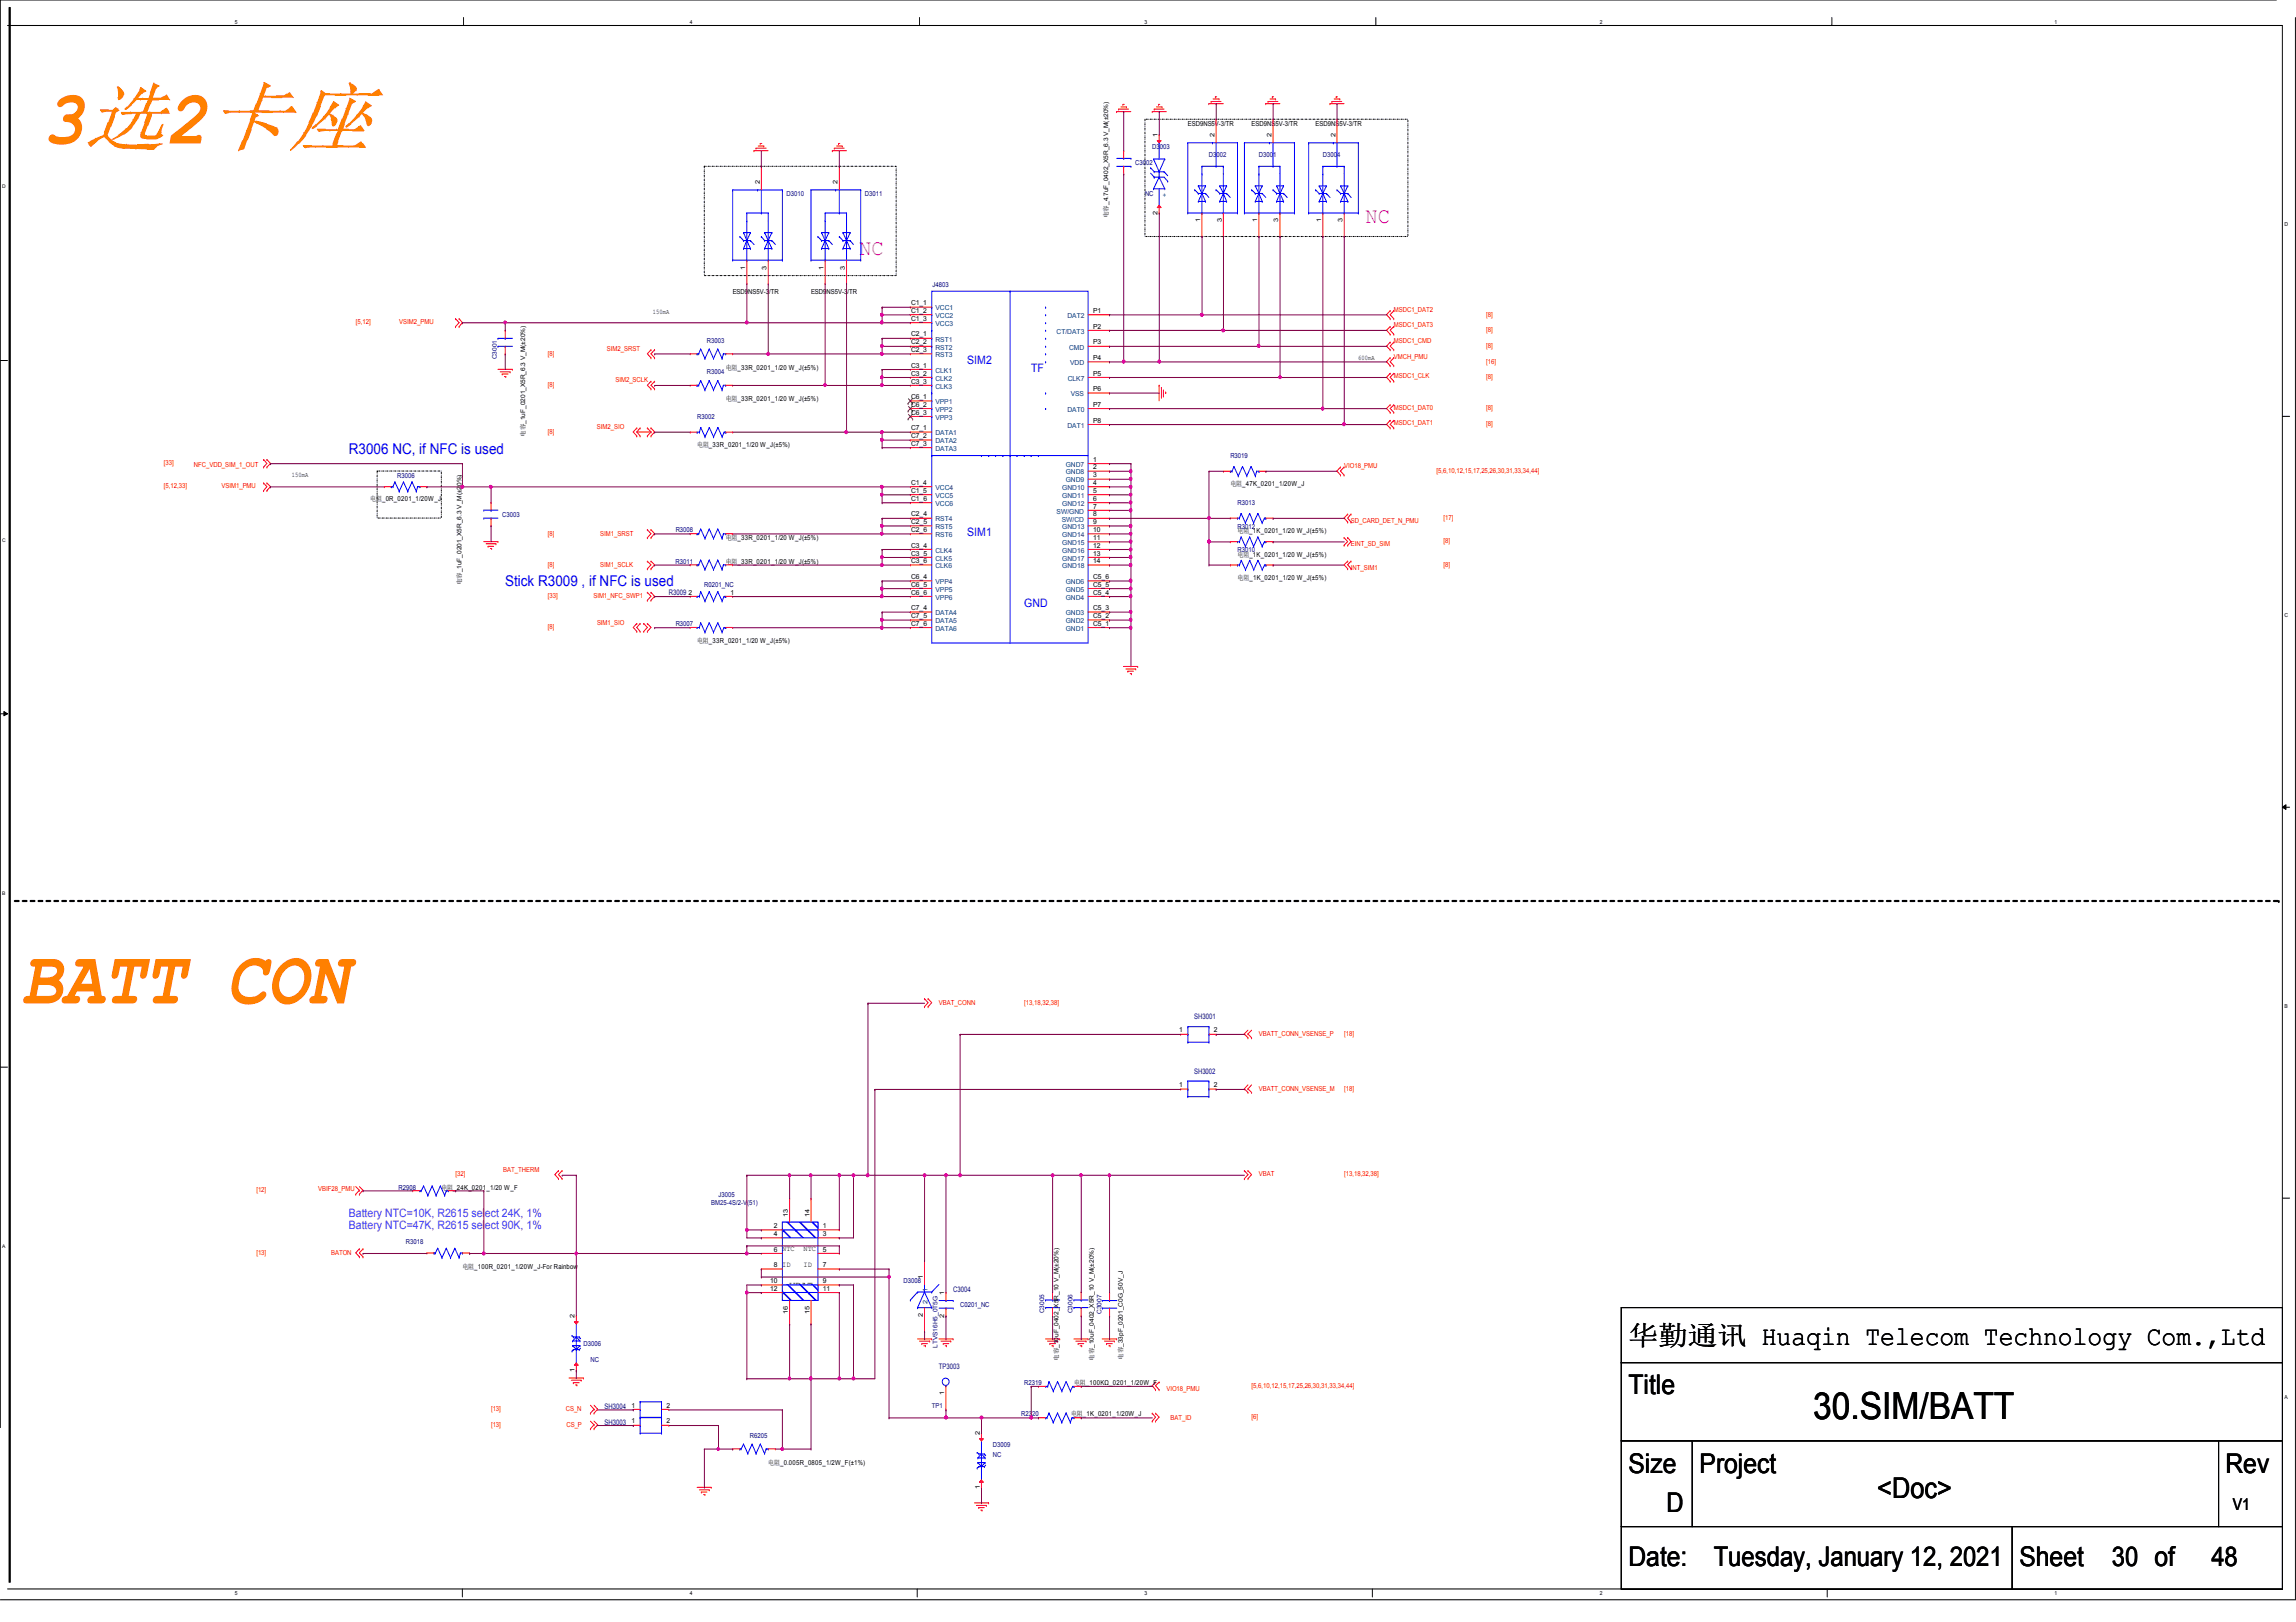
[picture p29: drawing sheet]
<svg xmlns="http://www.w3.org/2000/svg" width="297mm" height="210mm" viewBox="0 0 297 210" stroke-linecap="round" stroke-linejoin="round" font-family="sans-serif">
<defs><g id="words">
<g font-size="9.7" fill="#ff8000">
<text x="5.6" y="18.6">3选2卡卡</text>
<text x="2.8" y="129.9">BATT CON</text>
</g>
<text font-size="4.8" x="234.6" y="183.6">30.SIM/BATT</text>
<text font-size="3.7" x="242.9" y="193.8">&lt;Doc&gt;</text>
<g font-size="3.5">
<text x="210.7" y="174">华华华华 Huaqin Telecom Technology Com.,Ltd</text>
<text x="210.7" y="180.5">Title</text>
<text x="210.7" y="190.6">Size</text>
<text x="219.9" y="190.6">Project</text>
<text x="287.9" y="190.6">Rev</text>
<text x="215.6" y="195.6">D</text>
<text x="210.7" y="202.7">Date:</text>
<text x="221.7" y="202.7">Tuesday, January 12, 2021</text>
<text x="261.3" y="202.7">Sheet</text>
<text x="273.2" y="202.7">30 of</text>
<text x="286.1" y="202.7">48</text>
</g>
<g font-size="2.9" fill="#f0f">
<text x="176.7" y="28.9">NC</text>
<text x="111.2" y="33">NC</text>
</g>
<text font-size="2.1" x="288.9" y="195.4">V1</text>
<g font-size="1.9" fill="#00f">
<text x="45.1" y="58.7">R3006 NC, if NFC is used</text>
<text x="65.4" y="75.9">Stick R3009 , if NFC is used</text>
</g>
<g font-size="1.5" fill="#00f">
<text x="125.1" y="47.1">SIM2</text>
<text x="133.4" y="48.2">TF</text>
<text x="125.1" y="69.4">SIM1</text>
<text x="132.5" y="78.5">GND</text>
</g>
<g font-size="1.5" fill="#8000ff">
<text x="45.1" y="157.4">Battery NTC=10K, R2615 select 24K, 1%</text>
<text x="45.1" y="159">Battery NTC=47K, R2615 select 90K, 1%</text>
</g>
<g font-size="1.4">
<text x="102.1" y="160.3">VBAT+</text>
<text x="102.1" y="166.9">VBAT-</text>
</g>
<g font-size="1" fill="#000080">
<text x="86.5" y="77">R3009</text>
<text x="154.5" y="131.9">SH3001</text>
<text x="154.5" y="139">SH3002</text>
<text x="123.3" y="167.2">C3004</text>
<text x="121.5" y="177.2">TP3003</text>
<text x="78.2" y="182.3">SH3004</text>
<text x="78.2" y="184.4">SH3003</text>
</g>
<g font-size="1">
<text x="104" y="161.9">NTC</text>
<text x="104" y="164">ID</text>
</g>
<g font-size=".9">
<text x="153.7" y="16.3">ESD9NS5V-3/TR</text>
<text x="161.9" y="16.3">ESD9NS5V-3/TR</text>
<text x="170.2" y="16.3">ESD9NS5V-3/TR</text>
<text x="84.5" y="40.6">150mA</text>
<text x="94.8" y="38.1">ESD9NS5V-3/TR</text>
<text x="104.9" y="38.1">ESD9NS5V-3/TR</text>
<text x="117.9" y="39.5">C1_1</text>
<text x="117.9" y="40.5">C1_2</text>
<text x="117.9" y="41.5">C1_3</text>
<text x="141.4" y="40.5">P1</text>
<text x="93.9" y="47.8">电电_33R_0201_1/20 W_J(±5%)</text>
<text x="117.9" y="43.5">C2_1</text>
<text x="117.9" y="44.6">C2_2</text>
<text x="117.9" y="45.6">C2_3</text>
<text x="117.9" y="47.6">C3_1</text>
<text x="141.4" y="42.5">P2</text>
<text x="141.4" y="44.6">P3</text>
<text x="141.4" y="46.6">P4</text>
<text x="175.7" y="46.5">600mA</text>
<text x="93.9" y="51.9">电电_33R_0201_1/20 W_J(±5%)</text>
<text x="117.9" y="48.6">C3_2</text>
<text x="117.9" y="49.6">C3_3</text>
<text x="117.9" y="51.6">C6_1</text>
<text x="117.9" y="52.6">C6_2</text>
<text x="117.9" y="53.7">C6_3</text>
<text x="141.4" y="48.6">P5</text>
<text x="141.4" y="50.6">P6</text>
<text x="141.4" y="52.6">P7</text>
<text x="90.2" y="57.9">电电_33R_0201_1/20 W_J(±5%)</text>
<text x="117.9" y="55.7">C7_1</text>
<text x="117.9" y="56.7">C7_2</text>
<text x="117.9" y="57.7">C7_3</text>
<text x="141.4" y="54.7">P8</text>
<text x="141.4" y="59.8">1</text>
<text x="37.8" y="61.7">150mA</text>
<text x="47.9" y="64.9">电电_0R_0201_1/20W_J</text>
<text x="117.9" y="62.8">C1_4</text>
<text x="117.9" y="63.8">C1_5</text>
<text x="117.9" y="64.8">C1_6</text>
<text x="141.4" y="60.7">2</text>
<text x="141.4" y="61.8">3</text>
<text x="141.4" y="62.8">4</text>
<text x="141.4" y="63.8">5</text>
<text x="141.4" y="64.8">6</text>
<text x="141.4" y="65.8">7</text>
<text x="159.2" y="63">电电_47K_0201_1/20W_J</text>
<text x="93.9" y="69.9">电电_33R_0201_1/20 W_J(±5%)</text>
<text x="117.9" y="66.8">C2_4</text>
<text x="117.9" y="67.8">C2_5</text>
<text x="117.9" y="68.8">C2_6</text>
<text x="117.9" y="70.9">C3_4</text>
<text x="117.9" y="71.9">C3_5</text>
<text x="141.4" y="66.8">8</text>
<text x="141.4" y="67.8">9</text>
<text x="141.4" y="68.9">10</text>
<text x="141.4" y="69.9">11</text>
<text x="141.4" y="70.9">12</text>
<text x="141.4" y="71.9">13</text>
<text x="160.1" y="69">电电_1K_0201_1/20 W_J(±5%)</text>
<text x="89.1" y="76.9">2</text>
<text x="93.9" y="73">电电_33R_0201_1/20 W_J(±5%)</text>
<text x="94.5" y="76.9">1</text>
<text x="117.9" y="72.9">C3_6</text>
<text x="117.9" y="74.9">C6_4</text>
<text x="117.9" y="75.9">C6_5</text>
<text x="117.9" y="77">C6_6</text>
<text x="141.4" y="77">C5_4</text>
<text x="141.4" y="75.9">C5_5</text>
<text x="141.4" y="74.9">C5_6</text>
<text x="141.4" y="72.9">14</text>
<text x="160.1" y="72">电电_1K_0201_1/20 W_J(±5%)</text>
<text x="160.1" y="75.1">电电_1K_0201_1/20 W_J(±5%)</text>
<text x="90.2" y="83.2">电电_33R_0201_1/20 W_J(±5%)</text>
<text x="117.9" y="79">C7_4</text>
<text x="117.9" y="80">C7_5</text>
<text x="117.9" y="81">C7_6</text>
<text x="141.4" y="81">C5_1</text>
<text x="141.4" y="80">C5_2</text>
<text x="141.4" y="79">C5_3</text>
<text x="152.6" y="133.6">1</text>
<text x="157" y="133.6">2</text>
<text x="152.6" y="140.7">1</text>
<text x="157" y="140.7">2</text>
<text x="57.1" y="154">电电_24K_0201_1/20 W_F</text>
<text x="100.1" y="160">4</text>
<text x="100.1" y="162">6 NTC</text>
<text x="100.1" y="158.9">2</text>
<text x="106.5" y="158.9">1</text>
<text x="106.5" y="160">3</text>
<text x="106.5" y="162">5</text>
<text x="59.8" y="164.2">电电_100R_0201_1/20W_J-For Rainbow</text>
<text x="99.6" y="166">10</text>
<text x="99.6" y="167">12</text>
<text x="100.1" y="164">8 ID</text>
<text x="106.5" y="164">7</text>
<text x="106.5" y="166">9</text>
<text x="106.5" y="167">11</text>
<text x="138.9" y="179.3">电电_100KΩ_0201_1/20W_F</text>
<text x="81.7" y="182.2">1</text>
<text x="81.7" y="184.2">1</text>
<text x="86.2" y="182.2">2</text>
<text x="86.2" y="184.2">2</text>
<text x="138.6" y="183.3">电电_1K_0201_1/20W_J</text>
<text x="99.4" y="189.6">电电_0.005R_0805_1/2W_F(±1%)</text>
</g>
<g font-size=".9" fill="#000080">
<text x="146.9" y="21.3">C3002</text>
<text x="149.1" y="19.3">D3003</text>
<text x="156.4" y="20.4">D3002</text>
<text x="162.9" y="20.4">D3001</text>
<text x="171.1" y="20.4">D3004</text>
<text x="101.8" y="25.4">D3010</text>
<text x="111.9" y="25.4">D3011</text>
<text x="148.1" y="25.4">NC</text>
<text x="120.6" y="37.1">J4803</text>
<text x="91.5" y="44.3">R3003</text>
<text x="91.5" y="48.4">R3004</text>
<text x="90.2" y="54.2">R3002</text>
<text x="159.2" y="59.3">R3019</text>
<text x="51.4" y="61.8">R3006</text>
<text x="160.1" y="65.4">R3013</text>
<text x="65" y="66.9">C3003</text>
<text x="87.4" y="68.9">R3008</text>
<text x="160.1" y="68.4">R3012</text>
<text x="160.1" y="71.4">R3010</text>
<text x="87.4" y="73">R3011</text>
<text x="91.1" y="76">R0201_NC</text>
<text x="87.4" y="81.1">R3007</text>
<text x="51.6" y="154">R2908</text>
<text x="92" y="156">BM25-4S/2-V(51)</text>
<text x="93" y="154.9">J3005</text>
<text x="52.5" y="161">R3018</text>
<text x="116.9" y="166">D3008</text>
<text x="124.2" y="169.1">C0201_NC</text>
<text x="75.5" y="174.2">D3006</text>
<text x="76.4" y="176.2">NC</text>
<text x="132.5" y="179.3">R2319</text>
<text x="120.5" y="182.2">TP1</text>
<text x="132.1" y="183.3">R2320</text>
<text x="97" y="186">R6205</text>
<text x="128.5" y="187.3">D3009</text>
<text x="128.5" y="188.5">NC</text>
</g>
<g font-size=".9" fill="#f00">
<text x="46" y="42">[5,12]</text>
<text x="51.6" y="42">VSIM2_PMU</text>
<text x="180.3" y="40.3">MSDC1_DAT2</text>
<text x="192.3" y="41">[8]</text>
<text x="70.9" y="46">[8]</text>
<text x="78.5" y="45.4">SIM2_SRST</text>
<text x="180.3" y="46.4">VMCH_PMU</text>
<text x="180.3" y="42.4">MSDC1_DAT3</text>
<text x="180.3" y="44.4">MSDC1_CMD</text>
<text x="192.3" y="47">[16]</text>
<text x="192.3" y="43">[8]</text>
<text x="192.3" y="45">[8]</text>
<text x="70.9" y="50.1">[8]</text>
<text x="79.6" y="49.5">SIM2_SCLK</text>
<text x="180.3" y="49">MSDC1_CLK</text>
<text x="180.3" y="53">MSDC1_DAT0</text>
<text x="192.3" y="49.1">[8]</text>
<text x="192.3" y="53.1">[8]</text>
<text x="70.9" y="56.1">[8]</text>
<text x="77.2" y="55.5">SIM2_SIO</text>
<text x="180.3" y="55">MSDC1_DAT1</text>
<text x="192.3" y="55.2">[8]</text>
<text x="21.2" y="63.2">[5,12,33]</text>
<text x="21.2" y="60.2">[33]</text>
<text x="25.1" y="60.4">NFC_VDD_SIM_1_OUT</text>
<text x="28.7" y="63.2">VSIM1_PMU</text>
<text x="173.9" y="60.6">VIO18_PMU</text>
<text x="185.9" y="61.2">[5,6,10,12,15,17,25,26,30,31,33,34,44]</text>
<text x="70.9" y="69.3">[8]</text>
<text x="77.7" y="69.3">SIM1_SRST</text>
<text x="174.8" y="67.7">SD_CARD_DET_N_PMU</text>
<text x="174.8" y="70.7">EINT_SD_SIM</text>
<text x="186.7" y="67.3">[17]</text>
<text x="186.7" y="70.3">[8]</text>
<text x="70.9" y="73.3">[8]</text>
<text x="70.9" y="77.4">[33]</text>
<text x="76.8" y="77.4">SIM1_NFC_SWP1</text>
<text x="77.7" y="73.3">SIM1_SCLK</text>
<text x="174.8" y="73.7">INT_SIM1</text>
<text x="186.7" y="73.3">[8]</text>
<text x="70.9" y="81.4">[8]</text>
<text x="77.2" y="80.8">SIM1_SIO</text>
<text x="121.5" y="130">VBAT_CONN</text>
<text x="132.5" y="130">[13,18,32,38]</text>
<text x="162.9" y="134">VBATT_CONN_VSENSE_P</text>
<text x="173.9" y="134">[18]</text>
<text x="162.9" y="141.1">VBATT_CONN_VSENSE_M</text>
<text x="173.9" y="141.1">[18]</text>
<text x="33.2" y="154.3">[12]</text>
<text x="41.2" y="154.2">VBIF28_PMU</text>
<text x="58.9" y="152.2">[32]</text>
<text x="65.1" y="151.6">BAT_THERM</text>
<text x="162.9" y="152.2">VBAT</text>
<text x="173.9" y="152.2">[13,18,32,38]</text>
<text x="33.2" y="162.4">[13]</text>
<text x="42.8" y="162.4">BATON</text>
<text x="150.9" y="180">VIO18_PMU</text>
<text x="161.9" y="179.6">[5,6,10,12,15,17,25,26,30,31,33,34,44]</text>
<text x="63.5" y="184.6">[13]</text>
<text x="63.5" y="182.6">[13]</text>
<text x="73.2" y="182.6">CS_N</text>
<text x="73.3" y="184.6">CS_P</text>
<text x="151.4" y="183.7">BAT_ID</text>
<text x="161.9" y="183.6">[6]</text>
</g>
<g font-size=".9" fill="#004080">
<text x="121" y="40.2">VCC1</text>
<text x="121" y="41.2">VCC2</text>
<text x="138.1" y="41.2">DAT2</text>
<text x="121" y="42.2">VCC3</text>
<text x="121" y="44.2">RST1</text>
<text x="121" y="45.2">RST2</text>
<text x="121" y="46.2">RST3</text>
<text x="136.7" y="43.2">CT/DAT3</text>
<text x="138.3" y="45.2">CMD</text>
<text x="138.4" y="47.2">VDD</text>
<text x="121" y="48.2">CLK1</text>
<text x="121" y="49.3">CLK2</text>
<text x="121" y="50.3">CLK3</text>
<text x="121" y="52.3">VPP1</text>
<text x="121" y="53.3">VPP2</text>
<text x="138.1" y="53.3">DAT0</text>
<text x="138.1" y="49.3">CLK7</text>
<text x="138.5" y="51.3">VSS</text>
<text x="121" y="54.3">VPP3</text>
<text x="121" y="56.3">DATA1</text>
<text x="121" y="57.4">DATA2</text>
<text x="121" y="58.3">DATA3</text>
<text x="138.1" y="55.4">DAT1</text>
<text x="121" y="63.4">VCC4</text>
<text x="121" y="64.4">VCC5</text>
<text x="121" y="65.5">VCC6</text>
<text x="137.4" y="63.4">GND10</text>
<text x="137.4" y="64.4">GND11</text>
<text x="137.4" y="65.5">GND12</text>
<text x="137.9" y="60.4">GND7</text>
<text x="137.9" y="61.4">GND8</text>
<text x="137.9" y="62.4">GND9</text>
<text x="121" y="67.5">RST4</text>
<text x="121" y="68.5">RST5</text>
<text x="121" y="69.5">RST6</text>
<text x="121" y="71.5">CLK4</text>
<text x="136.7" y="66.5">SW/GND</text>
<text x="137.4" y="67.5">SW/CD</text>
<text x="137.4" y="68.5">GND13</text>
<text x="137.4" y="69.5">GND14</text>
<text x="137.4" y="70.5">GND15</text>
<text x="137.4" y="71.5">GND16</text>
<text x="121" y="72.5">CLK5</text>
<text x="121" y="73.5">CLK6</text>
<text x="121" y="75.6">VPP4</text>
<text x="121" y="76.6">VPP5</text>
<text x="121" y="77.6">VPP6</text>
<text x="137.4" y="72.6">GND17</text>
<text x="137.4" y="73.5">GND18</text>
<text x="137.9" y="77.6">GND4</text>
<text x="137.9" y="76.6">GND5</text>
<text x="137.9" y="75.6">GND6</text>
<text x="121" y="79.6">DATA4</text>
<text x="121" y="80.7">DATA5</text>
<text x="121" y="81.6">DATA6</text>
<text x="137.9" y="81.6">GND1</text>
<text x="137.9" y="80.6">GND2</text>
<text x="137.9" y="79.6">GND3</text>
</g>
<g font-size=".8">
<text x="149.7" y="17.8" transform="rotate(-90 149.7 17.8)">1</text>
<text x="157.1" y="17.8" transform="rotate(-90 157.1 17.8)">2</text>
<text x="164.5" y="17.8" transform="rotate(-90 164.5 17.8)">2</text>
<text x="172.8" y="17.8" transform="rotate(-90 172.8 17.8)">2</text>
<text x="98.3" y="23.9" transform="rotate(-90 98.3 23.9)">2</text>
<text x="108.4" y="23.9" transform="rotate(-90 108.4 23.9)">2</text>
<text x="143.4" y="28.2" transform="rotate(-90 143.4 28.2)">电电_4.7uF_0402_X5R_6.3 V_M(±20%)</text>
<text x="149.8" y="27.8" transform="rotate(-90 149.8 27.8)">2</text>
<text x="155.3" y="28.8" transform="rotate(-90 155.3 28.8)">1</text>
<text x="158.1" y="28.8" transform="rotate(-90 158.1 28.8)">3</text>
<text x="162.7" y="28.8" transform="rotate(-90 162.7 28.8)">1</text>
<text x="165.4" y="28.8" transform="rotate(-90 165.4 28.8)">3</text>
<text x="170.9" y="28.8" transform="rotate(-90 170.9 28.8)">1</text>
<text x="173.7" y="28.8" transform="rotate(-90 173.7 28.8)">3</text>
<text x="96.4" y="34.9" transform="rotate(-90 96.4 34.9)">1</text>
<text x="99.2" y="34.9" transform="rotate(-90 99.2 34.9)">3</text>
<text x="106.5" y="34.9" transform="rotate(-90 106.5 34.9)">1</text>
<text x="109.3" y="34.9" transform="rotate(-90 109.3 34.9)">3</text>
<text x="68" y="56.5" transform="rotate(-90 68 56.5)">电电_1uF_0201_X5R_6.3 V_M(±20%)</text>
<text x="59.7" y="75.8" transform="rotate(-90 59.7 75.8)">电电_1uF_0201_X5R_6.3 V_M(±20%)</text>
<text x="101.9" y="157.5" transform="rotate(-90 101.9 157.5)">13</text>
<text x="104.7" y="157.5" transform="rotate(-90 104.7 157.5)">14</text>
<text x="119.4" y="165.5" transform="rotate(-90 119.4 165.5)">1</text>
<text x="122.2" y="167.6" transform="rotate(-90 122.2 167.6)">1</text>
<text x="74.3" y="170.6" transform="rotate(-90 74.3 170.6)">2</text>
<text x="101.9" y="170" transform="rotate(-90 101.9 170)">16</text>
<text x="104.7" y="170" transform="rotate(-90 104.7 170)">15</text>
<text x="119.4" y="170.4" transform="rotate(-90 119.4 170.4)">2</text>
<text x="122.2" y="170.5" transform="rotate(-90 122.2 170.5)">2</text>
<text x="74.3" y="177.6" transform="rotate(-90 74.3 177.6)">1</text>
<text x="136.9" y="176.1" transform="rotate(-90 136.9 176.1)">电电_10uF_0402_X5R_10 V_M(±20%)</text>
<text x="141.5" y="176.1" transform="rotate(-90 141.5 176.1)">电电_10uF_0402_X5R_10 V_M(±20%)</text>
<text x="145.3" y="176" transform="rotate(-90 145.3 176)">电电_33pF_0201_C0G_50V_J</text>
<text x="122.2" y="180.6" transform="rotate(-90 122.2 180.6)">1</text>
<text x="126.8" y="185.8" transform="rotate(-90 126.8 185.8)">2</text>
<text x="126.8" y="192.7" transform="rotate(-90 126.8 192.7)">1</text>
</g>
<g font-size=".8" fill="#004080">
<text x="150.6" y="19.1" transform="rotate(-90 150.6 19.1)">-</text>
<text x="150.9" y="25.6" transform="rotate(-90 150.9 25.6)">+</text>
<text x="120" y="167.3" transform="rotate(-90 120 167.3)">1</text>
<text x="120" y="168.7" transform="rotate(-90 120 168.7)">2</text>
</g>
<g font-size=".8" fill="#000080">
<text x="64.3" y="46.5" transform="rotate(-90 64.3 46.5)">C3001</text>
<text x="135.1" y="170" transform="rotate(-90 135.1 170)">C3005</text>
<text x="138.8" y="170" transform="rotate(-90 138.8 170)">C3006</text>
<text x="142.5" y="170" transform="rotate(-90 142.5 170)">C3007</text>
<text x="121.3" y="174.4" transform="rotate(-90 121.3 174.4)">LTVS16H5_0T5G</text>
</g>
<g font-size=".7">
<text x="30.4" y="3.1">5</text>
<text x="89.2" y="3.1">4</text>
<text x="148.1" y="3.1">3</text>
<text x="207" y="3.1">2</text>
<text x="265.8" y="3.1">1</text>
<text x="295.5" y="29.2">D</text>
<text x="295.5" y="79.8">C</text>
<text x="295.5" y="130.4">B</text>
<text x="295.5" y="181">A</text>
<text x="30.4" y="206.4">5</text>
<text x="89.2" y="206.4">4</text>
<text x="148.1" y="206.4">3</text>
<text x="207" y="206.4">2</text>
<text x="265.8" y="206.4">1</text>
</g>
<g font-size=".6">
<text x=".3" y="24.4">D</text>
<text x=".3" y="70.1">C</text>
<text x=".3" y="115.8">B</text>
<text x=".3" y="161.6">A</text>
</g>
</g></defs>
<path d="M1 3.3h294.3v202.3h-294.3M294.5 0h-294.5v184.7M297 2.3v204.7h-297" fill="none" stroke="#000" stroke-width=".13"/>
<path d="M1.3 .9v203.9" fill="none" stroke="#000" stroke-width=".17"/>
<g fill="#fff">
<path d="M30.4 2.4h.3v.8h-.3z"/>
<path d="M30.4 205.8h.3v.8h-.3z"/>
</g>
<path d="M60 2.3v1M59.8 205.6v1.1" fill="none" stroke="#000" stroke-width=".13"/>
<g fill="#fff">
<path d="M89.2 2.4h.4v.8h-.4z"/>
<path d="M89.2 205.8h.4v.8h-.4z"/>
</g>
<path d="M119 2.3v1M118.7 205.6v1.1" fill="none" stroke="#000" stroke-width=".13"/>
<g fill="#fff">
<path d="M148.1 2.4h.3v.8h-.3z"/>
<path d="M148.1 205.8h.3v.8h-.3z"/>
</g>
<path d="M178 2.3v1M177.5 205.6v1.1" fill="none" stroke="#000" stroke-width=".13"/>
<g fill="#fff">
<path d="M207 2.4h.3v.8h-.3z"/>
<path d="M207 205.8h.3v.8h-.3z"/>
</g>
<path d="M237 2.3v1M236.4 205.6v1.1" fill="none" stroke="#000" stroke-width=".13"/>
<g fill="#fff">
<path d="M265.8 2.4h.4v.8h-.4z"/>
<path d="M265.8 205.8h.4v.8h-.4z"/>
<path d="M.3 23.8h.5v.7h-.5z"/>
<path d="M295.5 28.6h.5v.8h-.5z"/>
<path d="M.3 69.5h.5v.7h-.5z"/>
<path d="M295.5 79.2h.5v.8h-.5z"/>
</g>
<path d="M0 46.7h1M295.3 53.9h.9" fill="none" stroke="#000" stroke-width=".13"/>
<g fill="#fff">
<path d="M.3 115.2h.4v.8h-.4z"/>
<path d="M295.5 129.8h.5v.8h-.5z"/>
</g>
<path d="M0 92.4h1M.5 92.1l.5 .3-.5 .2zM295.3 104.5l.4-.4v.6zM295.3 104.5h.9" fill="none" stroke="#000" stroke-width=".13"/>
<path d="M.5 92.1l.5 .3-.5 .2zM295.3 104.5l.4-.4v.6z" fill="#000"/>
<g fill="#fff">
<path d="M.3 161h.4v.7h-.4z"/>
<path d="M295.5 180.3h.4v.8h-.4z"/>
</g>
<path d="M0 138.1h1M295.3 155.1h.9M209.7 176.3h85.6v10.2h-85.6zM209.7 169.2h85.6v7.1h-85.6zM209.7 186.5h9.2v11.1h-9.2zM209.7 197.6h50.6v8.1h-50.6zM218.9 186.5h68.1v11.1h-68.1zM260.3 197.6h35v8.1h-35zM287 186.5h8.3v11.1h-8.3z" fill="none" stroke="#000" stroke-width=".13"/>
<path d="M1.9 116.6h292.9M294.8 116.6h.1" fill="none" stroke="#000" stroke-width=".27" stroke-dasharray=".5 .5"/>
<path d="M148.1 15.4h34v15.2h-34zM91.1 21.5h24.8v14.2h-24.8zM48.8 61h8.3v6h-8.3z" fill="none" stroke="#000" stroke-width=".13" stroke-dasharray=".2 .2 0 .2"/>
<g fill="none" stroke="#f00" stroke-width=".13">
<path d="M97.5 19.5h.1M97.5 19.5h1.9M97.8 19.2h.1M97.8 19.2h1.3M98.1 18.9h.7M98.4 18.6h.1M98.4 18.6h.2M98.8 18.9h.1M107.7 19.5h.1M107.7 19.5h1.8M107.9 19.2h.1M107.9 19.2h1.3"/>
<path d="M108.2 18.9h.8M108.5 18.6h.1M108.5 18.6h.2M109 18.9h.1M144.5 14.4h.1M144.5 14.4h1.8M144.7 14.1h.1M144.7 14.1h1.3M145 13.8h.7M145.3 13.5h.1M145.7 13.8h.1M149.1 14.4h.1"/>
<path d="M149.1 14.4h1.8M149.3 14.1h.1M149.3 14.1h1.3M149.6 13.8h.7M149.9 13.5h.1M150.3 13.8h.1M156.4 13.4h.1M156.4 13.4h1.9M156.7 13.1h.1M156.7 13.1h1.3M156.9 12.8h.8M157.2 12.5h.1"/>
<path d="M157.2 12.5h.2M157.3 15.4h.1M157.3 15.4v3.1M157.7 12.8h.1M163.8 13.4h.1M163.8 13.4h1.8M164.1 13.1h.1M164.1 13.1h1.2M164.3 12.8h.7M164.6 12.5h.1M164.6 12.5h.2M165 12.8h.1"/>
<path d="M172.1 13.4h.1M172.1 13.4h1.8M172.3 13.1h.1M172.3 13.1h1.3M172.6 12.8h.7M172.9 12.5h.1M173.3 12.8h.1M155.5 30.6h.1M155.5 27.6v3M158.3 30.6h.1M158.3 27.6v3M34.1 59.5h.1"/>
<path d="M34.1 59.5l.4 .5-.4 .4M34.5 59.5h.1M34.5 59.5l.5 .5-.5 .4M58.9 41.2h.1M58.9 42.3h.1M58.9 41.2l.5 .6-.5 .5M59.4 42.3h.1M59.4 41.2h.1M59.4 41.2l.4 .6-.4 .5M64.4 47.8h1.9M64.7 48.1h1.3M65 48.4h.1"/>
<path d="M65 48.4h.7M65.3 48.7h.1M65.4 48.7h.1M66 48.1h.1M66.3 47.8h.1M82.4 56.4h.1M82.4 55.4h.1M82.4 55.4l-.5 .5 .5 .5M82.4 55.9l.4 .5M82.4 55.9h1.8M82.8 56.4h.1M82.8 55.4h.1"/>
<path d="M82.8 55.4l-.4 .5M83.7 56.4h.1M83.7 55.4h.1M83.7 55.4l.5 .5M84.2 55.4h.1M84.2 56.4h.1M84.2 55.9h.1M84.2 46.3h.1M84.2 45.3h.1M84.2 55.9l-.5 .5M84.2 55.4l.5 .5-.5 .5M84.2 45.3l-.5 .5 .5 .5"/>
<path d="M84.2 50.3h.1M84.2 49.3h.1M84.2 49.3l-.5 .6 .5 .4M84.7 46.3h.1M84.7 45.3h.1M84.7 45.3l-.5 .5 .5 .5M84.7 50.3h.1M84.7 49.3h.1M84.7 49.3l-.5 .6 .5 .4M89.3 49.9h.1M89.3 45.8h.1M89.3 49.9h.9"/>
<path d="M89.3 45.8h.9M93.9 49.9h.9M93.9 45.8h.9M94.8 49.9h.1M94.8 45.8h.1M150 49.9h.1M150 49.9v2M150.3 50.1h.1M150.3 50.1v1.4M150.5 51.3h.1M150.5 50.5v.8M150.8 50.7h.1"/>
<path d="M150.8 50.7v.2M179.8 47.3h.1M179.8 46.3h.1M179.8 48.3h.1M179.8 49.3h.1M179.8 40.2h.1M179.8 41.2h.1M179.8 42.3h.1M179.8 43.3h.1M179.8 44.3h.1M179.8 45.3h.1M179.8 52.4h.1"/>
<path d="M179.8 53.4h.1M179.8 54.4h.1M179.8 55.4h.1M179.8 46.3l-.4 .5 .4 .5M179.8 48.3l-.4 .5 .4 .5M179.8 40.2l-.4 .5 .4 .5M179.8 42.3l-.4 .4 .4 .6M179.8 44.3l-.4 .5 .4 .5M179.8 52.4l-.4 .5 .4 .5M179.8 54.4l-.4 .5 .4 .5M180.3 46.3h.1M180.3 47.3h.1"/>
<path d="M180.3 49.3h.1M180.3 48.3h.1M180.3 41.2h.1M180.3 40.2h.1M180.3 43.3h.1M180.3 42.3h.1M180.3 45.3h.1M180.3 44.3h.1M180.3 53.4h.1M180.3 52.4h.1M180.3 55.4h.1M180.3 54.4h.1"/>
<path d="M180.3 46.3l-.5 .5 .5 .5M180.3 48.3l-.5 .5 .5 .5M180.3 40.2l-.5 .5 .5 .5M180.3 42.3l-.5 .4 .5 .6M180.3 44.3l-.5 .5 .5 .5M180.3 52.4l-.5 .5 .5 .5M180.3 54.4l-.5 .5 .5 .5M34.1 62.5h.1M34.1 63.5h.1M34.1 60.4h.1M34.1 62.5l.4 .5-.4 .5M34.5 63.5h.1"/>
<path d="M34.5 62.5h.1M34.5 60.4h.1M34.5 62.5l.5 .5-.5 .5M49.7 63h.1M49.7 63h.9M54.3 63h.9M55.2 63h.1M62.6 70.1h1.8M62.9 70.4h1.3M63.1 70.7h.1M63.1 70.7h.8M63.4 71h.2"/>
<path d="M63.5 65h.1M63.5 68h.1M63.5 65v1M63.5 67.1v.9M63.6 71h.1M64.2 70.4h.1M64.4 70.1h.1M83.7 72.6h.1M83.7 73.6h.1M83.7 76.7h.1M83.7 77.7h.1M83.7 72.6l.5 .5-.5 .5"/>
<path d="M83.7 76.7l.5 .5-.5 .5M83.7 68.5h.1M83.7 69.6h.1M83.7 68.5l.5 .6-.5 .5M84.2 73.6h.1M84.2 72.6h.1M84.2 77.7h.1M84.2 76.7h.1M84.2 72.6l.5 .5-.5 .5M84.2 76.7l.5 .5-.5 .5M84.2 69.6h.1M84.2 68.5h.1"/>
<path d="M84.2 68.5l.5 .6-.5 .5M89.3 73.1h.1M89.3 73.1h.9M93.9 73.1h.9M94.8 73.1h.1M159.2 67.1h.1M159.2 67.1h.9M163.8 67.1h.9M164.7 67.1h.1M173.4 61.5h.1M173.4 60.4h.1M173.4 60.4l-.4 .6 .4 .5"/>
<path d="M173.9 69.6h.1M173.9 70.6h.1M173.9 69.6l.5 .5-.5 .5M173.9 60.4h.1M173.9 61.5h.1M173.9 60.4l-.5 .6 .5 .5M174.4 66.5h.1M174.4 67.6h.1M174.4 72.6h.1M174.4 73.6h.1M174.4 69.6h.1M174.4 70.6h.1"/>
<path d="M174.4 66.5l-.5 .5 .5 .6M174.4 72.6l-.5 .5 .5 .5M174.4 69.6l.4 .5-.4 .5M174.8 67.6h.1M174.8 66.5h.1M174.8 73.6h.1M174.8 72.6h.1M174.8 66.5l-.4 .5 .4 .6M174.8 72.6l-.4 .5 .4 .5M82.4 81.7h.1M82.4 80.7h.1M82.4 80.7l-.5 .5 .5 .5"/>
<path d="M82.8 80.7h.1M82.8 81.7h.1M82.8 80.7l-.4 .5 .4 .5M83.3 80.7h.1M83.3 81.7h.1M83.3 80.7l.4 .5-.4 .5M83.7 80.7h.1M83.7 81.7h.1M83.7 80.7l.5 .5-.5 .5M89.3 81.2h.1M89.3 81.2h.9M93.9 81.2h.9"/>
<path d="M94.8 81.2h.1M145.4 86.2h1.8M145.7 86.6h1.2M145.9 86.9h.1M145.9 86.9h.7M146.2 87.2h.2M146.4 87.2h.1M146.9 86.6h.1M147.2 86.2h.1M119.6 130.3h.1M119.6 129.2h.1M119.6 129.2l.5 .6-.5 .5"/>
<path d="M120.1 130.3h.1M120.1 129.2h.1M120.1 129.2l.4 .6-.4 .5M161 133.8h.1M161 133.8l.5 .5M161.5 133.8h.1M161.5 134.3h.1M161.5 133.8l.4 .5M161.5 133.3l-.5 .5M161.9 134.3h.1M161.9 133.3l-.4 .5M46 154.5h.1"/>
<path d="M46 153.6l.5 .4M46.5 154h.1M46.5 154.5h.1M46.5 154l-.5 .5M46.5 153.6l.5 .4M47 154h.1M47 154l-.5 .5M72.3 151.5h.1M72.3 152.5h.1M72.3 151.5l-.5 .5 .5 .5M72.7 151.5h.1M72.7 152.5h.1"/>
<path d="M72.7 151.5l-.4 .5 .4 .5M161 140.9h.1M161 140.9l.5 .5M161 152.5h.1M161 151.5h.1M161 151.5l.5 .5-.5 .5M161.5 140.9h.1M161.5 141.4h.1M161.5 140.9l.4 .5M161.5 140.4l-.5 .5M161.5 152.5h.1M161.5 151.5h.1"/>
<path d="M161.5 151.5l.4 .5-.4 .5M161.9 141.4h.1M161.9 140.4l-.4 .5M46.5 162.6h.1M46.5 161.6h.1M46.5 161.6l-.5 .5 .5 .5M47 162.6h.1M47 161.6h.1M47 161.6l-.5 .5 .5 .5M55.2 162.1h.1M55.2 162.1h1M59.8 162.1h1"/>
<path d="M60.8 162.1h.1M73.6 178.3h1.9M73.9 178.6h1.3M74.2 178.9h.1M74.2 178.9h.7M74.5 179.2h.1M74.6 179.2h.1M75.2 178.6h.1M75.5 178.3h.1M118.7 173.3h1.8M119 173.6h1.3M119.3 173.9h.1"/>
<path d="M119.3 173.9h.7M119.5 174.2h.2M119.7 174.2h.1M120.3 173.6h.1M120.5 173.3h.1M121.5 173.3h1.8M121.7 173.6h1.3M122 173.9h.1M122 173.9h.7M122.3 174.2h.2M122.4 179.3v3.1M122.5 174.2h.1"/>
<path d="M123 173.6h.1M123.3 173.3h.1M135.3 173.3h1.8M135.5 173.6h1.3M135.8 173.9h.1M135.8 173.9h.7M136.1 174.2h.1M136.2 167.2h.1M136.2 170.3h.1M136.2 167.2v1M136.2 169.2v1.1M136.2 174.2h.1"/>
<path d="M136.8 173.6h.1M137.1 173.3h.1M138.9 173.3h1.9M139.2 173.6h1.3M139.5 173.9h.1M139.5 173.9h.7M139.7 174.2h.3M139.9 167.2h.1M139.9 170.3h.1M139.9 167.2v1M139.9 169.2v1.1M140 174.2h.1"/>
<path d="M140.5 173.6h.1M140.8 173.3h.1M142.6 173.3h1.9M142.9 173.6h1.3M143.1 173.9h.1M143.1 173.9h.8M143.4 174.2h.2M143.6 174.2h.1M144.2 173.6h.1M144.5 173.3h.1M149.5 178.9h.1M149.5 179.8h.1"/>
<path d="M149.5 178.9l-.4 .4 .4 .5M150 179.8h.1M150 178.9h.1M150 178.9l-.5 .4 .5 .5M76.4 184.9h.1M76.4 182.9h.1M76.4 183.9l.5 .5M76.4 181.9l.5 .5M76.9 184.4h.1M76.9 184.9h.1M76.9 182.4h.1M76.9 182.9h.1"/>
<path d="M76.9 184.4l-.5 .5M76.9 183.9l.4 .5M76.9 182.4l-.5 .5M76.9 181.9l.4 .5M77.3 184.4h.1M77.3 182.4h.1M77.3 184.4l-.4 .5M77.3 182.4l-.4 .5M90.2 192.5h1.8M90.5 192.8h1.3M90.7 193.1h.1M90.7 193.1h.8"/>
<path d="M91 193.4h.2M91.2 193.4h.1M91.8 192.8h.1M92 192.5h.1M122.4 182.4h.1M126.1 194.5h1.8M126.3 194.8h1.3M126.6 195.1h.1M126.6 195.1h.7M126.9 195.4h.1M127 195.4h.1M127.6 194.8h.1"/>
<path d="M127.9 194.5h.1M149.1 183.9h.1M149.1 182.9h.1M149.1 182.9l.4 .5-.4 .5M149.5 183.9h.1M149.5 182.9h.1M149.5 182.9l.5 .5-.5 .5"/>
</g>
<g fill="none" stroke="#00f" stroke-width=".13">
<path d="M150 18.5h.1M150 18.5v2.1M153.7 18.5h.1M153.7 18.5h6.4M153.7 18.5v9.1M156.9 18.5h.1M157.3 18.5v3M160.1 18.5h.1M160.1 18.5v9.1M148.9 21.7h.1M148.9 22.4l.4 .5M148.9 21.7l.4 .5"/>
<path d="M149.2 24.4h.1M149.2 20.6h.1M149.2 24.4h1.5M149.2 20.6h1.5M149.2 20.6l.8 1.6M149.3 22.9h.1M149.3 22.2h.1M149.3 22.9h1.3l.5 .5M149.3 22.2h1.3M150 26.6h.1M150 22.9h.1M150 22.2h.1"/>
<path d="M150 22.2v.7M150 24.4v2.2M150 22.9l.7 1.5M150 22.9l-.8 1.5M150.6 22.2h.1M150.6 22.2l.5 .5M150.7 24.4h.1M150.7 20.6h.1M150.7 20.6l-.7 1.6M151.1 23.4h.1M153.7 27.6h.1M153.7 27.6h6.4"/>
<path d="M154.6 24.6h.1M154.6 24.6l.4 .4M155 25h.1M155 26.1h.1M155 24.1h.1M155 25h1M155 26.1h1M155 24.1h1M155 24.1l.5 .9M155.5 27.6h.1M155.5 25h.1M155.5 21.5h.1"/>
<path d="M155.5 22.5h.1M155.5 21.5v6.1M155.5 25l.5 1.1M155.5 25l-.5 1.1M155.5 21.5h2.8M156 25h.1M156 26.1h.1M156 24.1h.1M156 25l.4 .6M156 24.1l-.5 .9M157.3 24.6h.1M157.3 21.5h.1"/>
<path d="M157.3 24.6l.5 .4M157.8 25h.1M157.8 26.1h.1M157.8 24.1h.1M157.8 25h.9M157.8 26.1h.9M157.8 24.1h.9M157.8 24.1l.5 .9M158.3 27.6h.1M158.3 25h.1M158.3 21.5h.1M158.3 21.5v6.1"/>
<path d="M158.3 25l.4 1.1M158.3 25l-.5 1.1M158.7 25h.1M158.7 26.1h.1M158.7 24.1h.1M158.7 25l.5 .6M158.7 24.1l-.4 .9M160.1 27.6h.1M90.2 49.9h.1M90.2 49.9h.2M90.2 45.8h.1M90.2 45.8h.2"/>
<path d="M90.4 49.9h.1M90.4 45.8h.1M90.6 49.3h.1M90.6 49.3l.6 1.2M90.6 49.3l-.2 .6M90.6 45.2h.1M90.6 45.2l.6 1.2M90.6 45.2l-.2 .6M91.2 50.5h.1M91.2 46.4h.1M91.8 49.3h.1M91.8 49.3l.5 1.2"/>
<path d="M91.8 49.3l-.6 1.2M91.8 45.2h.1M91.8 45.2l.5 1.2M91.8 45.2l-.6 1.2M92.3 50.5h.1M92.3 46.4h.1M92.9 49.3h.1M92.9 49.3l.5 1.2M92.9 49.3l-.6 1.2M92.9 45.2h.1M92.9 45.2l.5 1.2M92.9 45.2l-.6 1.2"/>
<path d="M93.4 50.5h.1M93.4 46.4h.1M93.6 49.9h.1M93.6 49.9h.3M93.6 49.9l-.2 .6M93.6 45.8h.1M93.6 45.8h.3M93.6 45.8l-.2 .6M93.9 49.9h.1M93.9 45.8h.1M50.6 63h.1M50.6 63h.2"/>
<path d="M50.8 63h.1M51.1 62.4h.1M51.1 62.4l.5 1.2M51.1 62.4l-.3 .6M51.6 63.6h.1M52.2 62.4h.1M52.2 62.4l.6 1.2M52.2 62.4l-.6 1.2M52.8 63.6h.1M53.3 62.4h.1M53.3 62.4l.6 1.2M53.3 62.4l-.5 1.2"/>
<path d="M53.9 63.6h.1M54 63h.1M54 63h.3M54 63l-.1 .6M54.3 63h.1M62.6 66h.1M62.6 67.1h.1M62.6 67.1h1.8M62.6 66h1.8M63.5 66h.1M63.5 67.1h.1M90.2 73.1h.1"/>
<path d="M90.2 73.1h.2M90.4 73.1h.1M90.6 72.5h.1M90.6 72.5l.6 1.2M90.6 72.5l-.2 .6M91.2 73.7h.1M91.8 72.5h.1M91.8 72.5l.5 1.2M91.8 72.5l-.6 1.2M92.3 73.7h.1M92.9 72.5h.1M92.9 72.5l.5 1.2"/>
<path d="M92.9 72.5l-.6 1.2M93.4 73.7h.1M93.6 73.1h.1M93.6 73.1h.3M93.6 73.1l-.2 .6M93.9 73.1h.1M160.1 67.1h.1M160.1 67.1h.3M160.4 67.1h.1M160.6 66.4h.1M160.6 66.4l-.2 .7M160.6 66.4l.5 1.3"/>
<path d="M161.1 67.7h.1M161.7 66.4h.1M161.7 66.4l-.6 1.3M161.7 66.4l.5 1.3M162.2 67.7h.1M162.7 66.4h.1M162.7 66.4l-.5 1.3M162.7 66.4l.6 1.3M163.3 67.7h.1M163.6 67.1h.1M163.6 67.1h.2M163.6 67.1l-.3 .6"/>
<path d="M163.8 67.1h.1M90.2 81.2h.1M90.2 81.2h.3M90.5 81.2h.1M90.6 80.6h.1M90.6 80.6l-.1 .6M90.6 80.6l.6 1.2M91.2 81.8h.1M91.8 80.6h.1M91.8 80.6l-.6 1.2M91.8 80.6l.5 1.2M92.3 81.8h.1"/>
<path d="M92.9 80.6h.1M92.9 80.6l-.6 1.2M92.9 80.6l.5 1.2M93.4 81.8h.1M93.7 81.2h.1M93.7 81.2h.2M93.7 81.2l-.3 .6M93.9 81.2h.1M56.2 162.1h.1M56.3 162.1h.1M56.6 161.5h.1M56.6 161.5l.6 1.3"/>
<path d="M56.6 161.5l-.3 .6M57.2 162.8h.1M57.7 161.5h.1M57.7 161.5l.6 1.3M57.7 161.5l-.5 1.3M58.3 162.8h.1M58.8 161.5h.1M58.8 161.5l.6 1.3M58.8 161.5l-.5 1.3M59.4 162.8h.1M59.6 162.1h.1M59.6 162.1h.2"/>
<path d="M59.6 162.1l-.2 .7M59.8 162.1h.1M122.4 179.3h.1M135.3 168.2h.1M135.3 169.2h.1M135.3 168.2h1.8M135.3 169.2h1.8M136.2 168.2h.1M136.2 169.2h.1M138.9 168.2h.1M138.9 169.2h.1M138.9 168.2h1.9"/>
<path d="M138.9 169.2h1.9M139.9 168.2h.1M139.9 169.2h.1"/>
<circle cx="122.3" cy="178.8" r=".46"/>
</g>
<path d="M149.7 18.2h.5l-.2 .3z" fill="#f00"/>
<path d="M149.7 18.2h.5l-.2 .3zM150 17.4h.1M150 17.4v1.1" fill="none" stroke="#f00" stroke-width=".13"/>
<path d="M150 26.6l.2 .3h-.5z" fill="#f00"/>
<path d="M150 26.6l.2 .3h-.5zM150 27.6h.1M150 26.6v1M119.6 163.2h.1M119.6 172.3h.1M119.6 163.2v3M119.6 169.2v3.1M81.9 182.4h.1M81.9 182.4h.9M85.6 182.4h.9M86.5 182.4h.1" fill="none" stroke="#f00" stroke-width=".13"/>
<g fill="none" stroke="#00f" stroke-width=".13">
<path d="M117.8 168.2h.1M118.7 169.2h.1M118.7 167.2h.1M118.7 169.2h1.8M118.7 167.2h1.8M118.7 167.2l-.9 1M119.6 167.2h.1M119.6 167.2l.9 2M119.6 167.2l-.9 2M119.6 166.2v1M120.5 169.2h.1M120.5 167.2h.1"/>
<path d="M121.5 166.2l-1 1M82.8 182.4h.1M82.8 183.4h.1M82.8 181.4h.1M82.8 183.4h2.8M82.8 181.4v2M82.8 181.4h2.8M85.6 182.4h.1M85.6 181.4h.1M85.6 183.4h.1M85.6 181.4v2M126.4 190h.1"/>
<path d="M126.4 188h.1M126.4 188l.2 .2M126.5 189.3h.1M126.5 188.7h.1M126.5 189.3h.9M126.5 189.3l.5 .5M126.5 188.7h.9M126.6 189.8h.1M126.6 188.2h.1M126.6 189.8h.8M126.6 189.8l-.2 .2M126.6 188.2h.8"/>
<path d="M127 191.5h.1M127 189.8h.1M127 188.2h.1M127 186.5v5M127 188.2l-.5 .5M127 188.2l.4 .5M127.4 189.8h.1M127.4 188.2h.1M127.4 188.2l.1 .2M127.4 189.3h.1M127.4 188.7h.1M127.4 189.3l-.4 .5"/>
<path d="M127.5 189.6l-.1 .2"/>
</g>
<path d="M127 191.5l.2 .3h-.5z" fill="#f00"/>
<path d="M127 191.5l.2 .3h-.5zM127 192.5h.1M127 191.5v1" fill="none" stroke="#f00" stroke-width=".13"/>
<path d="M126.7 186.2h.5l-.2 .3z" fill="#f00"/>
<g fill="none" stroke="#f00" stroke-width=".13">
<path d="M164.7 15.4h.1M164.7 15.4v3.1M117.8 39.7h.1M117.8 39.7h2.7M162.9 30.6h.1M162.9 27.6v3M165.6 30.6h.1M165.6 27.6v3M117.8 40.7h.1M117.8 41.8h.1M117.8 40.7h2.7M117.8 41.8h2.7"/>
<path d="M117.8 51.9h.1M117.8 52.9h.1M117.8 51.9h2.7M117.8 52.9h2.7M117.8 43.8h.1M117.8 44.8h.1M117.8 45.8h.1M117.8 47.8h.1M117.8 48.8h.1M117.8 49.9h.1M117.8 43.8h2.7M117.8 44.8h2.7"/>
<path d="M117.8 45.8h2.7M117.8 47.8h2.7M117.8 48.8h2.7M117.8 49.9h2.7M117.8 53.9h.1M117.8 55.9h.1M117.8 56.9h.1M117.8 57.9h.1M117.8 53.9h2.7M117.8 55.9h2.7M117.8 56.9h2.7M117.8 57.9h2.7"/>
<path d="M140.8 40.7h2.7M140.8 48.8h2.7M140.8 52.9h2.7M140.8 46.8h2.7M140.8 50.9h2.7M140.8 54.9h2.7M140.8 60h2.7M140.8 42.8h2.7M140.8 44.8h2.7M143.5 40.7h.1M143.5 46.8h.1M143.5 48.8h.1"/>
<path d="M143.5 50.9h.1M143.5 52.9h.1M143.5 54.9h.1M143.5 60h.1M143.5 42.8h.1M143.5 44.8h.1M89.3 69.1h.1M89.3 69.1h.9M89.3 77.2h.1M89.3 77.2h.9M93.9 69.1h.9M93.9 77.2h.9"/>
<path d="M94.8 69.1h.1M94.8 77.2h.1M117.8 63h.1M117.8 64h.1M117.8 65h.1M117.8 67.1h.1M117.8 68h.1M117.8 69.1h.1M117.8 71.1h.1M117.8 69.1h2.7M117.8 63h2.7M117.8 64h2.7"/>
<path d="M117.8 65h2.7M117.8 67.1h2.7M117.8 68h2.7M117.8 71.1h2.7M117.8 72.1h.1M117.8 73.1h.1M117.8 75.2h.1M117.8 76.2h.1M117.8 77.2h.1M117.8 79.2h.1M117.8 77.2h2.7M117.8 79.2h2.7"/>
<path d="M117.8 72.1h2.7M117.8 73.1h2.7M117.8 75.2h2.7M117.8 76.2h2.7M140.8 79.2h2.7M140.8 75.2h2.7M140.8 76.2h2.7M140.8 77.2h2.7M140.8 61h2.7M140.8 62h2.7M140.8 63h2.7M140.8 70.1h2.7"/>
<path d="M140.8 71.1h2.7M140.8 72.1h2.7M140.8 73.1h2.7M140.8 69.1h2.7M140.8 65.1h2.7M140.8 67.1h2.7M140.8 68.1h2.7M140.8 64h2.7M140.8 66h2.7M143.5 79.2h.1M143.5 77.2h.1M143.5 76.2h.1"/>
<path d="M143.5 75.2h.1M143.5 61h.1M143.5 62h.1M143.5 63h.1M143.5 70.1h.1M143.5 71.1h.1M143.5 72.1h.1M143.5 73.1h.1M143.5 64h.1M143.5 65.1h.1M143.5 66h.1M143.5 67.1h.1"/>
<path d="M143.5 68.1h.1M143.5 69.1h.1M159.2 70.1h.1M159.2 70.1h.9M163.8 70.1h.9M164.7 70.1h.1M117.8 80.2h.1M117.8 81.2h.1M117.8 81.2h2.7M117.8 80.2h2.7M140.8 80.2h2.7M140.8 81.2h2.7"/>
<path d="M143.5 80.2h.1M143.5 81.2h.1M152.7 140.9h.1M152.7 140.9h1M156.4 140.9h.9M157.3 140.9h.1M81.9 184.4h.1M81.9 184.4h.9M85.6 184.4h.9M86.5 184.4h.1M126.7 186.2h.5l-.2 .3zM127 185.4h.1"/>
<path d="M127 185.4v1.1"/>
</g>
<g fill="none" stroke="#00f" stroke-width=".13">
<path d="M161 18.5h.1M161 18.5h6.5M161 18.5v9.1M164.2 18.5h.1M164.7 18.5v3M167.5 18.5h.1M167.5 18.5v9.1M120.5 37.7h20.3v45.5h-20.3zM120.5 39.7h.1M130.7 37.7h.1M130.7 37.7v45.5M135.3 39.7h.1"/>
<path d="M161 27.6h.1M161 27.6h6.5M161.9 24.6h.1M161.9 24.6l.5 .4M162.4 25h.1M162.4 26.1h.1M162.4 24.1h.1M162.4 25h.9M162.4 26.1h.9M162.4 24.1h.9M162.4 24.1l.5 .9M162.9 27.6h.1"/>
<path d="M162.9 25h.1M162.9 21.5h.1M162.9 22.5h.1M162.9 21.5v6.1M162.9 25l.4 1.1M162.9 25l-.5 1.1M162.9 21.5h2.7M163.3 25h.1M163.3 26.1h.1M163.3 24.1h.1M163.3 25l.5 .6M163.3 24.1l-.4 .9"/>
<path d="M164.7 24.6h.1M164.7 21.5h.1M164.7 24.6l.5 .4M165.2 25h.1M165.2 26.1h.1M165.2 24.1h.1M165.2 25h.9M165.2 26.1h.9M165.2 24.1h.9M165.2 24.1l.4 .9M165.6 27.6h.1M165.6 25h.1"/>
<path d="M165.6 21.5h.1M165.6 21.5v6.1M165.6 25l.5 1.1M165.6 25l-.4 1.1M166.1 25h.1M166.1 26.1h.1M166.1 24.1h.1M166.1 25l.4 .6M166.1 24.1l-.5 .9M167.5 27.6h.1M120.5 52.9h.1M120.5 51.9h.1"/>
<path d="M120.5 50.9h.1M120.5 49.9h.1M120.5 48.8h.1M120.5 53.9h.1M120.5 44.8h.1M120.5 43.8h.1M120.5 42.7h.1M120.5 41.8h.1M120.5 40.7h.1M120.5 59h.1M120.5 59h20.3M127 59h.1"/>
<path d="M127.9 59h.1M128.8 59h.1M129.7 59h.1M130.7 59h.1M131.6 59h.1M132.5 59h.1M133.4 59h.1M134.3 59h.1M135.3 52.9h.1M135.3 50.9h.1M135.3 46.8h.1M135.3 45.8h.1"/>
<path d="M135.3 44.8h.1M135.3 43.8h.1M135.3 42.7h.1M135.3 41.8h.1M135.3 40.7h.1M90.2 69.1h.1M90.2 69.1h.2M90.2 77.2h.1M90.2 77.2h.3M90.4 69.1h.1M90.5 77.2h.1M90.6 68.5h.1"/>
<path d="M90.6 68.5l.6 1.2M90.6 68.5l-.2 .6M90.7 76.6h.1M90.7 76.6l-.2 .6M90.7 76.6l.5 1.2M91.2 69.7h.1M91.2 77.8h.1M91.8 68.5h.1M91.8 68.5l.5 1.2M91.8 68.5l-.6 1.2M91.8 76.6h.1M91.8 76.6l-.6 1.2"/>
<path d="M91.8 76.6l.5 1.2M92.3 69.7h.1M92.3 77.8h.1M92.9 68.5h.1M92.9 68.5l.5 1.2M92.9 68.5l-.6 1.2M92.9 76.6h.1M92.9 76.6l-.6 1.2M92.9 76.6l.5 1.2M93.4 69.7h.1M93.4 77.8h.1M93.6 69.1h.1"/>
<path d="M93.6 69.1h.3M93.6 69.1l-.2 .6M93.7 77.2h.1M93.7 77.2h.2M93.7 77.2l-.3 .6M93.9 69.1h.1M93.9 77.2h.1M160.1 70.1h.1M160.1 70.1h.3M160.4 70.1h.1M160.6 69.5h.1M160.6 69.5l-.2 .6"/>
<path d="M160.6 69.5l.5 1.2M161.1 70.7h.1M161.7 69.5h.1M161.7 69.5l-.6 1.2M161.7 69.5l.5 1.2M162.2 70.7h.1M162.7 69.5h.1M162.7 69.5l-.5 1.2M162.7 69.5l.6 1.2M163.3 70.7h.1M163.6 70.1h.1M163.6 70.1h.2"/>
<path d="M163.6 70.1l-.3 .6M163.8 70.1h.1M153.7 139.9h.1M153.7 139.9v2M153.7 139.9h2.7M156.4 139.9h.1M156.4 139.9v2M153.7 140.9h.1M153.7 141.9h.1M153.7 141.9h2.7M156.4 140.9h.1M156.4 141.9h.1"/>
<path d="M74 174.8h.1M74 172.8h.1M74 172.8l.2 .2M74.1 174.1h.1M74.1 173.5h.1M74.1 174.1h.9M74.1 174.1l.5 .6M74.1 173.5h.9M74.2 174.7h.1M74.2 173h.1M74.2 174.7h.7M74.2 174.7l-.2 .1"/>
<path d="M74.2 173h.7M74.6 176.4h.1M74.6 174.7h.1M74.6 173h.1M74.6 171.3v5.1M74.6 173l-.5 .5M74.6 173l.4 .5M74.9 174.7h.1M74.9 173h.1M74.9 173l.2 .3M75 174.1h.1M75 173.5h.1"/>
<path d="M75 174.1l-.4 .6M75.1 174.5l-.2 .2M82.8 184.4h.1M82.8 185.5h.1M82.8 183.5h.1M82.8 185.5h2.8M82.8 183.5v2M82.8 183.5h2.8M85.6 184.4h.1M85.6 183.5h.1M85.6 185.5h.1M85.6 183.5v2"/>
</g>
<path d="M117.5 52.2h.1M117.5 53.2h.1M117.5 54.2h.1M117.5 51.6l.6 .6M117.5 52.6l.6 .6M117.5 53.6l.6 .6M118 51.6l-.5 .6M118 52.6l-.5 .6M118 53.6l-.5 .6M118.1 52.2h.1M118.1 53.2h.1M118.1 54.2h.1" fill="none" stroke="#804000" stroke-width=".13"/>
<path d="M74.6 176.4l.2 .3h-.5z" fill="#f00"/>
<path d="M74.6 176.4l.2 .3h-.5zM74.6 177.4h.1M74.6 176.4v1" fill="none" stroke="#f00" stroke-width=".13"/>
<path d="M74.3 171h.5l-.2 .3z" fill="#f00"/>
<g fill="none" stroke="#f00" stroke-width=".13">
<path d="M145.4 19.5h.1M145.4 19.5v1M173 15.4h.1M173 15.4v3.1M106.8 36.7h.1M106.8 33.7v3M108.6 21.5h.1M108.6 21.5v3.1M109.5 36.7h.1M109.5 33.7v3M145.4 22.5h.1M145.4 21.5v1"/>
<path d="M171.1 30.6h.1M171.1 27.6v3M173.9 30.6h.1M173.9 27.6v3M65.4 42.8h.1M65.4 45.8h.1M65.4 42.8v1M65.4 44.8v1M158.3 61h.1M158.3 61h.9M159.2 73.1h.1M159.2 73.1h.9"/>
<path d="M162.9 61h.9M163.8 61h.1M163.8 73.1h.9M164.7 73.1h.1M152.7 133.8h.1M152.7 133.8h1M156.4 133.8h.9M157.3 133.8h.1M53.4 154.1h.1M53.4 154.1h.9M58 154.1h.9M58.9 154.1h.1"/>
<path d="M74.3 171h.5l-.2 .3zM74.6 170.3h.1M74.6 170.3v1M94.8 187.5h.1M94.8 187.5h.9M99.4 187.5h.9M100.3 187.5h.1M134.3 183.5h.1M134.3 183.5h1M138.9 183.5h1M139.9 183.5h.1"/>
</g>
<g fill="none" stroke="#00f" stroke-width=".13">
<path d="M169.3 18.5h.1M169.3 18.5h6.4M169.3 18.5v9.1M172.5 18.5h.1M173 18.5v3M175.7 18.5h.1M175.7 18.5v9.1M104.9 24.6h.1M104.9 33.7h.1M104.9 33.7h6.5M104.9 24.6h6.5M104.9 24.6v9.1"/>
<path d="M105.8 30.6h.1M105.8 30.6l.5 .5M106.3 31.1h.1M106.3 32.2h.1M106.3 30.1h.1M106.3 31.1h.9M106.3 30.1l.9 2.1M106.3 32.2h.9M106.3 30.1h.9M106.8 33.7h.1M106.8 31.1h.1M106.8 27.6h.1"/>
<path d="M106.8 28.6h.1M106.8 27.6h2.7M106.8 27.6v6.1M107.2 31.1h.1M107.2 32.2h.1M107.2 30.1h.1M107.2 31.1l.5 .5M107.2 30.1l-.9 2.1M108.1 24.6h.1M108.6 30.6h.1M108.6 27.6h.1M108.6 30.6l.5 .5"/>
<path d="M108.6 24.6v3M109.1 31.1h.1M109.1 32.2h.1M109.1 30.1h.1M109.1 31.1h.9M109.1 32.2h.9M109.1 30.1l.9 2.1M109.1 30.1h.9M109.5 33.7h.1M109.5 31.1h.1M109.5 27.6h.1M109.5 27.6v6.1"/>
<path d="M110 31.1h.1M110 32.2h.1M110 30.1h.1M110 31.1l.4 .5M110 30.1l-.9 2.1M111.4 33.7h.1M111.4 24.6h.1M111.4 24.6v9.1M144.5 21.5h1.8M144.5 20.5h1.8M145.4 21.5h.1M145.4 20.5h.1"/>
<path d="M146.3 21.5h.1M146.3 20.5h.1M169.3 27.6h.1M169.3 27.6h6.4M170.2 24.6h.1M170.2 24.6l.5 .4M170.7 25h.1M170.7 26.1h.1M170.7 24.1h.1M170.7 25h.9M170.7 26.1h.9M170.7 24.1h.9"/>
<path d="M170.7 24.1l.4 .9M171.1 27.6h.1M171.1 25h.1M171.1 21.5h.1M171.1 22.5h.1M171.1 21.5h2.8M171.1 21.5v6.1M171.1 25l.5 1.1M171.1 25l-.4 1.1M171.6 25h.1M171.6 26.1h.1M171.6 24.1h.1"/>
<path d="M171.6 25l.5 .6M171.6 24.1l-.5 .9M173 24.6h.1M173 21.5h.1M173 24.6l.4 .4M173.4 25h.1M173.4 26.1h.1M173.4 24.1h.1M173.4 25h1M173.4 26.1h1M173.4 24.1h1M173.4 24.1l.5 .9"/>
<path d="M173.9 27.6h.1M173.9 25h.1M173.9 21.5h.1M173.9 21.5v6.1M173.9 25l.5 1.1M173.9 25l-.5 1.1M174.4 25h.1M174.4 26.1h.1M174.4 24.1h.1M174.4 25l.4 .6M174.4 24.1l-.5 .9M175.7 27.6h.1"/>
<path d="M64.4 43.8h.1M64.4 44.8h.1M64.4 43.8h1.9M64.4 44.8h1.9M65.4 43.8h.1M65.4 44.8h.1M159.2 61h.1M159.2 61h.2M159.4 61h.1M159.6 60.4h.1M159.6 60.4l.6 1.2M159.6 60.4l-.2 .6"/>
<path d="M160.1 73.1h.1M160.1 73.1h.3M160.2 61.6h.1M160.4 73.1h.1M160.6 72.5h.1M160.6 72.5l-.2 .6M160.6 72.5l.5 1.2M160.7 60.4h.1M160.7 60.4l.6 1.2M160.7 60.4l-.5 1.2M161.1 73.7h.1M161.3 61.6h.1"/>
<path d="M161.7 72.5h.1M161.7 72.5l-.6 1.2M161.7 72.5l.5 1.2M161.9 60.4h.1M161.9 60.4l.5 1.2M161.9 60.4l-.6 1.2M162.2 73.7h.1M162.4 61.6h.1M162.6 61h.1M162.6 61h.3M162.6 61l-.2 .6M162.7 72.5h.1"/>
<path d="M162.7 72.5l-.5 1.2M162.7 72.5l.6 1.2M162.9 61h.1M163.3 73.7h.1M163.6 73.1h.1M163.6 73.1h.2M163.6 73.1l-.3 .6M163.8 73.1h.1M153.7 133.8h.1M153.7 134.9h.1M153.7 132.9h.1M153.7 134.9h2.7"/>
<path d="M153.7 132.9v2M153.7 132.9h2.7M156.4 133.8h.1M156.4 132.9h.1M156.4 134.9h.1M156.4 132.9v2M54.3 154.1h.1M54.3 154.1h.2M54.5 154.1h.1M54.8 153.5h.1M54.8 153.5l.6 1.2M54.8 153.5l-.3 .6"/>
<path d="M55.4 154.7h.1M55.9 153.5h.1M55.9 153.5l.5 1.2M55.9 153.5l-.5 1.2M56.4 154.7h.1M57 153.5h.1M57 153.5l.5 1.2M57 153.5l-.6 1.2M57.5 154.7h.1M57.7 154.1h.1M57.7 154.1h.3M57.7 154.1l-.2 .6"/>
<path d="M58 154.1h.1M101.2 158.2h4.6v10.1h-4.6zM95.7 187.5h.1M95.7 187.5h.2M95.9 187.5h.1M96.2 186.9h.1M96.2 186.9l.5 1.2M96.2 186.9l-.3 .6M96.7 188.1h.1M97.3 186.9h.1M97.3 186.9l.5 1.2M97.3 186.9l-.6 1.2"/>
<path d="M97.8 188.1h.1M98.4 186.9h.1M98.4 186.9l.5 1.2M98.4 186.9l-.6 1.2M98.9 188.1h.1M99.1 187.5h.1M99.1 187.5h.3M99.1 187.5l-.2 .6M99.4 187.5h.1M135.3 183.5h.1M135.3 183.5h.2M135.5 183.5h.1"/>
<path d="M135.7 182.9h.1M135.7 182.9l.6 1.2M135.7 182.9l-.2 .6M136.3 184.1h.1M136.8 182.9h.1M136.8 182.9l.6 1.2M136.8 182.9l-.5 1.2M137.4 184.1h.1M137.9 182.9h.1M137.9 182.9l.6 1.2M137.9 182.9l-.5 1.2M138.5 184.1h.1"/>
<path d="M138.7 183.5h.1M138.7 183.5h.2M138.7 183.5l-.2 .6M138.9 183.5h.1"/>
</g>
<path d="M101.2 166.3h4.6v1h-4.6z" fill-rule="evenodd" fill="#fff"/>
<path d="M101.2 166.3h4.6v1h-4.6z" fill-rule="evenodd" fill="#00f"/>
<path d="M101.2 166.3h4.6v1h-4.6z" fill="none" stroke="#00f" stroke-width=".13"/>
<path d="M101.2 159.2h4.6v1h-4.6z" fill-rule="evenodd" fill="#fff"/>
<path d="M101.2 159.2h4.6v1h-4.6z" fill-rule="evenodd" fill="#00f"/>
<path d="M101.2 159.2h4.6v1h-4.6z" fill="none" stroke="#00f" stroke-width=".13"/>
<path d="M101.2 158.2h4.6v1h-4.6z" fill-rule="evenodd" fill="#fff"/>
<path d="M101.2 158.2h4.6v1h-4.6z" fill-rule="evenodd" fill="#00f"/>
<path d="M101.2 158.2h4.6v1h-4.6z" fill="none" stroke="#00f" stroke-width=".13"/>
<path d="M101.2 167.3h4.6v1h-4.6z" fill-rule="evenodd" fill="#fff"/>
<path d="M101.2 167.3h4.6v1h-4.6z" fill-rule="evenodd" fill="#00f"/>
<g fill="none" stroke="#00f" stroke-width=".13">
<path d="M94.8 24.6h.1M94.8 33.7h.1M94.8 33.7h6.4M94.8 24.6h6.4M94.8 24.6v9.1M95.7 30.6h.1M95.7 30.6l.5 .5M96.2 31.1h.1M96.2 32.2h.1M96.2 30.1h.1M96.2 31.1h.9M96.2 32.2h.9"/>
<path d="M96.2 30.1h.9M96.2 30.1l.4 1M96.6 33.7h.1M96.6 31.1h.1M96.6 27.6h.1M96.6 28.6h.1M96.6 27.6v6.1M96.6 31.1l.5 1.1M96.6 31.1l-.4 1.1M96.6 27.6h2.8M97.1 31.1h.1M97.1 32.2h.1"/>
<path d="M97.1 30.1h.1M97.1 31.1l.5 .6M97.1 30.1l-.5 1M98 24.6h.1M98.5 30.6h.1M98.5 27.6h.1M98.5 30.6l.4 .5M98.5 24.6v3M98.9 31.1h.1M98.9 32.2h.1M98.9 30.1h.1M98.9 31.1h1"/>
<path d="M98.9 32.2h1M98.9 30.1l1 2.1M98.9 30.1h1M99.4 33.7h.1M99.4 31.1h.1M99.4 27.6h.1M99.4 27.6v6.1M99.9 31.1h.1M99.9 32.2h.1M99.9 30.1h.1M99.9 31.1l.4 .6M99.9 30.1l-1 2.1"/>
<path d="M101.2 33.7h.1M101.2 24.6h.1M101.2 24.6v9.1M90.2 55.9h.1M90.2 55.9h.3M90.5 55.9h.1M90.7 55.3h.1M90.7 55.3l-.2 .6M90.7 55.3l.5 1.2M91.2 56.5h.1M91.8 55.3h.1M91.8 55.3l-.6 1.2"/>
<path d="M91.8 55.3l.5 1.2M92.3 56.5h.1M92.9 55.3h.1M92.9 55.3l-.6 1.2M92.9 55.3l.5 1.2M93.4 56.5h.1M93.7 55.9h.1M93.7 55.9h.2M93.7 55.9l-.3 .6M93.9 55.9h.1M101.2 167.3h4.6v1h-4.6zM121.5 168.3h1.8"/>
<path d="M121.5 169.3h1.8M122.4 168.3h.1M122.4 169.3h.1M123.3 168.3h.1M123.3 169.3h.1M135.3 179.4h.1M135.3 179.4h.2M135.5 179.4h.1M135.7 178.8h.1M135.7 178.8l-.2 .6M135.7 178.8l.6 1.2M136.8 178.8h.1"/>
<path d="M136.8 178.8l-.5 1.2M136.8 178.8l.6 1.2M137.9 178.8h.1M137.9 178.8l-.5 1.2M137.9 178.8l.6 1.2M138.8 179.4h.1M138.8 179.4l-.3 .6M138.9 179.4h.1M142.6 168.3h.1M142.6 169.3h.1M142.6 168.3h1.9M142.6 169.3h1.9"/>
<path d="M143.5 168.3h.1M143.5 169.3h.1M136.3 180h.1M137.4 180h.1M138.5 180h.1"/>
</g>
<g fill="none" stroke="#f00" stroke-width=".13">
<path d="M96.6 36.7h.1M96.6 33.7v3M98.5 21.5h.1M98.5 21.5v3.1M99.4 36.7h.1M99.4 33.7v3M89.3 55.9h.1M89.3 55.9h.9M93.9 55.9h.9M94.8 55.9h.1M98.5 159.2h.1M98.5 159.2h2.7"/>
<path d="M102.2 155.1h.1M102.2 155.1v3.1M104.9 155.1h.1M104.9 155.1v3.1M105.8 159.2h2.8M108.6 159.2h.1M98.5 160.2h.1M98.5 162.2h.1M98.5 164.2h.1M98.5 166.3h.1M98.5 160.2h2.7M98.5 162.2h2.7"/>
<path d="M98.5 164.2h2.7M98.5 166.3h2.7M98.5 167.3h.1M98.5 167.3h2.7M102.2 171.3h.1M102.2 168.3v3M104.9 171.3h.1M104.9 168.3v3M105.8 160.2h2.8M105.8 162.2h2.8M105.8 164.2h2.8M105.8 166.3h2.8"/>
<path d="M105.8 167.3h2.8M108.6 160.2h.1M108.6 162.2h.1M108.6 164.2h.1M108.6 166.3h.1M108.6 167.3h.1M122.4 167.3h.1M122.4 170.3h.1M122.4 167.3v1M122.4 169.3v1M134.3 179.4h.1M134.3 179.4h1"/>
<path d="M138.9 179.4h1M139.9 179.4h.1M143.5 167.3h.1M143.5 170.3h.1M143.5 167.3v1M143.5 169.3v1"/>
</g>
<path d="M122.4 152.1h.1M122.4 152.1h13.8M122.4 152.1v15.2M136.2 152.1h.1" fill="none" stroke="#800040" stroke-width=".13"/>
<path d="M122.3 151.9h.2v.3h-.2z" fill-rule="evenodd" fill="#f0f"/>
<path d="M122.3 151.9h.2v.3h-.2z" fill="none" stroke="#f0f" stroke-width=".13"/>
<path d="M119.6 152.1h.1M119.6 152.1h2.8M119.6 152.1v11.1" fill="none" stroke="#800040" stroke-width=".13"/>
<path d="M119.5 151.9h.2v.3h-.2z" fill-rule="evenodd" fill="#f0f"/>
<path d="M119.5 151.9h.2v.3h-.2z" fill="none" stroke="#f0f" stroke-width=".13"/>
<path d="M112.3 152.1h.1M112.3 152.1h7.3M136.2 152.1h.1M136.2 152.1v15.2M139.9 152.1h.1M139.9 152.1h3.6M122.4 170.3h.1M122.4 170.3v3.1" fill="none" stroke="#800040" stroke-width=".13"/>
<path d="M136 151.9h.3v.3h-.3z" fill-rule="evenodd" fill="#f0f"/>
<path d="M136 151.9h.3v.3h-.3z" fill="none" stroke="#f0f" stroke-width=".13"/>
<g fill="none" stroke="#800040" stroke-width=".13">
<path d="M136.2 152.1h.1M136.2 152.1h3.7M139.9 152.1h.1M139.9 152.1v15.2M143.5 152.1h.1M143.5 152.1v15.2M119.6 172.3h.1M119.6 172.3v1.1M136.2 170.3h.1M136.2 170.3v3.1M139.9 170.3h.1M139.9 170.3v3.1"/>
<path d="M143.5 170.3h.1M143.5 170.3v3.1"/>
</g>
<path d="M139.7 151.9h.3v.3h-.3z" fill-rule="evenodd" fill="#f0f"/>
<path d="M139.7 151.9h.3v.3h-.3z" fill="none" stroke="#f0f" stroke-width=".13"/>
<path d="M124.2 133.9h.1M124.2 133.9h28.5M124.2 133.9v18.2M157.3 133.9h.1M157.3 133.9h3.7M113.2 141h.1M113.2 141h39.5M157.3 141h.1M157.3 141h3.7" fill="none" stroke="#800040" stroke-width=".13"/>
<path d="M124.1 151.9h.2v.3h-.2z" fill-rule="evenodd" fill="#f0f"/>
<path d="M124.1 151.9h.2v.3h-.2z" fill="none" stroke="#f0f" stroke-width=".13"/>
<path d="M72.7 152.1h.1M72.7 152.1h1.9M74.6 152.1h.1M74.6 152.1v10.1M98.5 165.3h.1M98.5 165.3h16.5M122.4 183.5h.1M122.4 182.5h.1M122.4 183.5h4.6M122.4 182.5v1M127 183.5h.1M127 183.5v2" fill="none" stroke="#800040" stroke-width=".13"/>
<path d="M114.9 165.1h.2v.2h-.2z" fill-rule="evenodd" fill="#f0f"/>
<path d="M114.9 165.1h.2v.2h-.2z" fill="none" stroke="#f0f" stroke-width=".13"/>
<path d="M112.3 129.8h.1M112.3 129.8v22.3M98.5 164.2h.1M98.5 164.2v1.1M127 192.6h.1M127 192.6v2" fill="none" stroke="#800040" stroke-width=".13"/>
<path d="M112.1 151.9h.3v.3h-.3z" fill-rule="evenodd" fill="#f0f"/>
<path d="M112.1 151.9h.3v.3h-.3z" fill="none" stroke="#f0f" stroke-width=".13"/>
<g fill="none" stroke="#800040" stroke-width=".13">
<path d="M96.6 152.1h.1M96.6 152.1v7.1M74.6 177.4h.1M74.6 177.4v1M96.6 162.2h.1M96.6 161.2h.1M96.6 162.2h1.9M96.6 161.2v1M96.6 161.2h12M108.6 161.2h.1M108.6 161.2v1M115 165.3h.1"/>
<path d="M115 165.3v18.2"/>
</g>
<path d="M96.5 159h.2v.3h-.2z" fill-rule="evenodd" fill="#f0f"/>
<path d="M96.5 159h.2v.3h-.2z" fill="none" stroke="#f0f" stroke-width=".13"/>
<path d="M108.6 152.1h.1M108.6 152.1v7.1" fill="none" stroke="#800040" stroke-width=".13"/>
<path d="M108.5 151.9h.2v.3h-.2z" fill-rule="evenodd" fill="#f0f"/>
<path d="M108.5 151.9h.2v.3h-.2z" fill="none" stroke="#f0f" stroke-width=".13"/>
<path d="M104.9 152.1h.1M104.9 152.1h3.7M104.9 152.1v3M74.6 162.2h.1M74.6 162.2v8.1M96.6 178.4h5.6M102.2 178.4h.1M102.2 171.4h.1M102.2 171.4v7" fill="none" stroke="#800040" stroke-width=".13"/>
<path d="M102 178.2h.2v.3h-.2z" fill-rule="evenodd" fill="#f0f"/>
<path d="M102 178.2h.2v.3h-.2z" fill="none" stroke="#f0f" stroke-width=".13"/>
<path d="M96.6 152.1h.1M96.6 152.1h5.6M102.2 152.1h.1M102.2 152.1v3M104.9 171.4h.1M104.9 178.4h.1M104.9 171.4v7M108.6 167.3h.1M108.6 167.3v11.1h-3.7" fill="none" stroke="#800040" stroke-width=".13"/>
<path d="M108.5 178.2h.2v.3h-.2z" fill-rule="evenodd" fill="#f0f"/>
<path d="M108.5 178.2h.2v.3h-.2z" fill="none" stroke="#f0f" stroke-width=".13"/>
<g fill="none" stroke="#800040" stroke-width=".13">
<path d="M108.6 152.1h.1M108.6 152.1h1.8M74.6 162.2h.1M74.6 162.2h22M102.2 178.4h.1M102.2 178.4h2.7M108.6 178.4h.1M108.6 166.3h.1M108.6 164.2h.1M108.6 166.3h1.8M108.6 164.2h6.4M110.4 166.3h.1"/>
<path d="M110.4 166.3v12.1h-1.8M115 164.2h.1M115 164.2v1.1"/>
</g>
<path d="M96.5 162.1h.2v.2h-.2z" fill-rule="evenodd" fill="#f0f"/>
<path d="M96.5 162.1h.2v.2h-.2z" fill="none" stroke="#f0f" stroke-width=".13"/>
<path d="M74.4 162.1h.2v.2h-.2z" fill-rule="evenodd" fill="#f0f"/>
<path d="M74.4 162.1h.2v.2h-.2z" fill="none" stroke="#f0f" stroke-width=".13"/>
<path d="M110.4 152.1h.1M110.4 152.1h1.9M110.4 152.1v8.1h-1.8M108.6 160.2h.1" fill="none" stroke="#800040" stroke-width=".13"/>
<path d="M110.3 151.9h.2v.3h-.2z" fill-rule="evenodd" fill="#f0f"/>
<path d="M110.3 151.9h.2v.3h-.2z" fill="none" stroke="#f0f" stroke-width=".13"/>
<path d="M102.2 152.1h.1M102.2 152.1h2.7" fill="none" stroke="#800040" stroke-width=".13"/>
<path d="M104.7 151.9h.3v.3h-.3z" fill-rule="evenodd" fill="#f0f"/>
<path d="M104.7 151.9h.3v.3h-.3z" fill="none" stroke="#f0f" stroke-width=".13"/>
<path d="M102 151.9h.2v.3h-.2z" fill-rule="evenodd" fill="#f0f"/>
<path d="M102 151.9h.2v.3h-.2z" fill="none" stroke="#f0f" stroke-width=".13"/>
<path d="M115 183.5h.1M115 183.5h7.4" fill="none" stroke="#800040" stroke-width=".13"/>
<path d="M122.3 183.3h.2v.3h-.2z" fill-rule="evenodd" fill="#f0f"/>
<path d="M122.3 183.3h.2v.3h-.2z" fill="none" stroke="#f0f" stroke-width=".13"/>
<path d="M143.5 81.2h.1M143.5 81.2h2.8M146.3 81.2h.1M146.3 81.2v5.1M112.3 129.8h.1M112.3 129.8h7.3" fill="none" stroke="#800040" stroke-width=".13"/>
<path d="M146.1 81.1h.3v.3h-.3z" fill-rule="evenodd" fill="#f0f"/>
<path d="M146.1 81.1h.3v.3h-.3z" fill="none" stroke="#f0f" stroke-width=".13"/>
<path d="M143.5 79.2h.1M143.5 79.2h2.8M146.3 79.2h.1M146.3 79.2v2M143.5 80.3h.1M143.5 80.3h2.8M146.3 80.3h.1" fill="none" stroke="#800040" stroke-width=".13"/>
<path d="M146.1 80.1h.3v.2h-.3z" fill-rule="evenodd" fill="#f0f"/>
<path d="M146.1 80.1h.3v.2h-.3z" fill="none" stroke="#f0f" stroke-width=".13"/>
<path d="M146.1 79.1h.3v.2h-.3z" fill-rule="evenodd" fill="#f0f"/>
<path d="M146.1 79.1h.3v.2h-.3z" fill="none" stroke="#f0f" stroke-width=".13"/>
<path d="M143.5 77.2h.1M143.5 76.2h.1M143.5 77.2h2.8M143.5 76.2h2.8M146.3 77.2h.1M146.3 76.2h.1M146.3 76.2v3" fill="none" stroke="#800040" stroke-width=".13"/>
<path d="M146.1 77h.3v.3h-.3z" fill-rule="evenodd" fill="#f0f"/>
<path d="M146.1 77h.3v.3h-.3z" fill="none" stroke="#f0f" stroke-width=".13"/>
<path d="M143.5 75.2h.1M143.5 75.2h2.8M146.3 75.2h.1M146.3 75.2v1" fill="none" stroke="#800040" stroke-width=".13"/>
<path d="M146.1 76h.3v.3h-.3z" fill-rule="evenodd" fill="#f0f"/>
<path d="M146.1 76h.3v.3h-.3z" fill="none" stroke="#f0f" stroke-width=".13"/>
<path d="M143.5 73.1h.1M143.5 73.1h2.8M146.3 73.1h.1M146.3 73.1v2.1" fill="none" stroke="#800040" stroke-width=".13"/>
<path d="M146.1 75h.3v.3h-.3z" fill-rule="evenodd" fill="#f0f"/>
<path d="M146.1 75h.3v.3h-.3z" fill="none" stroke="#f0f" stroke-width=".13"/>
<path d="M146.1 73h.3v.3h-.3z" fill-rule="evenodd" fill="#f0f"/>
<path d="M146.1 73h.3v.3h-.3z" fill="none" stroke="#f0f" stroke-width=".13"/>
<path d="M143.5 72.1h.1M143.5 72.1h2.8" fill="none" stroke="#800040" stroke-width=".13"/>
<path d="M146.1 71.9h.3v.3h-.3z" fill-rule="evenodd" fill="#f0f"/>
<path d="M146.1 71.9h.3v.3h-.3z" fill="none" stroke="#f0f" stroke-width=".13"/>
<path d="M143.5 71.1h.1M143.5 70.1h.1M143.5 71.1h2.8M143.5 70.1h2.8M146.3 72.1h.1M146.3 71.1h.1M146.3 70.1h.1M146.3 70.1v3" fill="none" stroke="#800040" stroke-width=".13"/>
<path d="M146.1 71h.3v.2h-.3z" fill-rule="evenodd" fill="#f0f"/>
<path d="M146.1 71h.3v.2h-.3z" fill="none" stroke="#f0f" stroke-width=".13"/>
<path d="M146.1 69.9h.3v.3h-.3z" fill-rule="evenodd" fill="#f0f"/>
<path d="M146.1 69.9h.3v.3h-.3z" fill="none" stroke="#f0f" stroke-width=".13"/>
<path d="M143.5 69.1h.1M143.5 69.1h2.8" fill="none" stroke="#800040" stroke-width=".13"/>
<path d="M146.1 68.9h.3v.3h-.3z" fill-rule="evenodd" fill="#f0f"/>
<path d="M146.1 68.9h.3v.3h-.3z" fill="none" stroke="#f0f" stroke-width=".13"/>
<path d="M143.5 68.1h.1M143.5 65.1h.1M143.5 64h.1M143.5 68.1h2.8M143.5 65.1h2.8M143.5 64h2.8M146.3 69.1h.1M146.3 68.1h.1M146.3 66.1h.1M146.3 64h.1M146.3 64v2.1M146.3 68.1v2" fill="none" stroke="#800040" stroke-width=".13"/>
<path d="M146.1 64.9h.3v.2h-.3z" fill-rule="evenodd" fill="#f0f"/>
<path d="M146.1 64.9h.3v.2h-.3z" fill="none" stroke="#f0f" stroke-width=".13"/>
<path d="M146.1 63.9h.3v.2h-.3z" fill-rule="evenodd" fill="#f0f"/>
<path d="M146.1 63.9h.3v.2h-.3z" fill="none" stroke="#f0f" stroke-width=".13"/>
<path d="M143.5 63h.1M143.5 62h.1M143.5 63h2.8M143.5 62h2.8M146.3 63h.1M146.3 63v1" fill="none" stroke="#800040" stroke-width=".13"/>
<path d="M146.1 61.8h.3v.3h-.3z" fill-rule="evenodd" fill="#f0f"/>
<path d="M146.1 61.8h.3v.3h-.3z" fill="none" stroke="#f0f" stroke-width=".13"/>
<path d="M146.3 62h.1M146.3 62v1" fill="none" stroke="#800040" stroke-width=".13"/>
<path d="M146.1 62.9h.3v.2h-.3z" fill-rule="evenodd" fill="#f0f"/>
<path d="M146.1 62.9h.3v.2h-.3z" fill="none" stroke="#f0f" stroke-width=".13"/>
<path d="M143.5 61h.1M143.5 60h.1M143.5 61h2.8M143.5 60h2.8M146.3 61h.1M146.3 60h.1M146.3 60v2" fill="none" stroke="#800040" stroke-width=".13"/>
<path d="M146.1 60.8h.3v.3h-.3z" fill-rule="evenodd" fill="#f0f"/>
<path d="M146.1 60.8h.3v.3h-.3z" fill="none" stroke="#f0f" stroke-width=".13"/>
<path d="M156.4 73.1h.1M156.4 70.1h.1M156.4 67.1h.1M156.4 73.1h2.8M156.4 70.1h2.8M156.4 67.1v6M164.7 67.1h.1M164.7 67.1h9.2" fill="none" stroke="#800040" stroke-width=".13"/>
<path d="M156.3 69.9h.2v.3h-.2z" fill-rule="evenodd" fill="#f0f"/>
<path d="M156.3 69.9h.2v.3h-.2z" fill="none" stroke="#f0f" stroke-width=".13"/>
<path d="M143.5 67.1h.1M143.5 67.1h15.7M156.4 67.1h.1M164.7 73.1h.1M164.7 70.1h.1M164.7 73.1h9.2M164.7 70.1h9.2" fill="none" stroke="#800040" stroke-width=".13"/>
<path d="M156.3 66.9h.2v.3h-.2z" fill-rule="evenodd" fill="#f0f"/>
<path d="M156.3 66.9h.2v.3h-.2z" fill="none" stroke="#f0f" stroke-width=".13"/>
<path d="M145.4 14.5h.1M145.4 14.5v5M150 14.5h.1M150 14.5v3M145.4 22.5h.1M145.4 22.5v24.3M150 27.6h.1M150 27.6v19.2h-4.6M145.4 46.8h.1" fill="none" stroke="#800040" stroke-width=".13"/>
<path d="M149.8 46.6h.3v.3h-.3z" fill-rule="evenodd" fill="#f0f"/>
<path d="M149.8 46.6h.3v.3h-.3z" fill="none" stroke="#f0f" stroke-width=".13"/>
<path d="M145.2 46.6h.3v.3h-.3z" fill-rule="evenodd" fill="#f0f"/>
<path d="M145.2 46.6h.3v.3h-.3z" fill="none" stroke="#f0f" stroke-width=".13"/>
<path d="M143.5 46.8h.1M143.5 48.9h.1M143.5 46.8h1.9M143.5 48.9h22.1M150 46.8h.1M150 46.8h29.4" fill="none" stroke="#800040" stroke-width=".13"/>
<path d="M165.5 48.7h.2v.2h-.2z" fill-rule="evenodd" fill="#f0f"/>
<path d="M165.5 48.7h.2v.2h-.2z" fill="none" stroke="#f0f" stroke-width=".13"/>
<path d="M143.5 40.7h.1M143.5 40.7h12" fill="none" stroke="#800040" stroke-width=".13"/>
<path d="M155.3 40.6h.3v.3h-.3z" fill-rule="evenodd" fill="#f0f"/>
<path d="M155.3 40.6h.3v.3h-.3z" fill="none" stroke="#f0f" stroke-width=".13"/>
<path d="M143.5 42.8h.1M143.5 42.8h14.8" fill="none" stroke="#800040" stroke-width=".13"/>
<path d="M158.1 42.6h.3v.3h-.3z" fill-rule="evenodd" fill="#f0f"/>
<path d="M158.1 42.6h.3v.3h-.3z" fill="none" stroke="#f0f" stroke-width=".13"/>
<path d="M143.5 44.8h.1M143.5 44.8h19.4" fill="none" stroke="#800040" stroke-width=".13"/>
<path d="M162.7 44.6h.3v.3h-.3z" fill-rule="evenodd" fill="#f0f"/>
<path d="M162.7 44.6h.3v.3h-.3z" fill="none" stroke="#f0f" stroke-width=".13"/>
<path d="M143.5 52.9h.1M143.5 52.9h27.6" fill="none" stroke="#800040" stroke-width=".13"/>
<path d="M171 52.7h.2v.3h-.2z" fill-rule="evenodd" fill="#f0f"/>
<path d="M171 52.7h.2v.3h-.2z" fill="none" stroke="#f0f" stroke-width=".13"/>
<path d="M143.5 54.9h.1M143.5 54.9h30.4" fill="none" stroke="#800040" stroke-width=".13"/>
<path d="M173.7 54.8h.3v.2h-.3z" fill-rule="evenodd" fill="#f0f"/>
<path d="M173.7 54.8h.3v.2h-.3z" fill="none" stroke="#f0f" stroke-width=".13"/>
<g fill="none" stroke="#800040" stroke-width=".13">
<path d="M157.3 13.4h.1M157.3 13.4v2M164.7 13.4h.1M164.7 13.4v2M173 13.4h.1M173 13.4v2M155.5 30.6h.1M155.5 30.6v10.1M158.3 30.6h.1M158.3 30.6v12.2M162.9 30.6h.1M162.9 30.6v14.2"/>
<path d="M165.6 30.6h.1M165.6 30.6v18.3M171.1 30.6h.1M171.1 30.6v22.3M173.9 30.6h.1M173.9 30.6v24.3M143.5 50.9h.1M143.5 50.9h6.5M155.5 40.7h.1M155.5 40.7h23.9M158.3 42.8h.1M158.3 42.8h21.1"/>
<path d="M162.9 44.8h.1M162.9 44.8h16.5M165.6 48.9h.1M165.6 48.9h13.8M171.1 52.9h.1M171.1 52.9h8.3M173.9 54.9h.1M173.9 54.9h5.5M96.6 159.2h.1M96.6 159.2h1.9M96.6 159.2v1h1.9M98.5 159.2h.1"/>
<path d="M113.2 141h.1M113.2 141v37.4h-2.8M96.6 167.3h.1M96.6 167.3h1.9M98.5 160.2h.1M98.5 166.3h.1M98.5 167.3h.1M98.5 166.3h-1.9v1M110.4 178.4h.1"/>
</g>
<path d="M110.3 178.2h.2v.3h-.2z" fill-rule="evenodd" fill="#f0f"/>
<path d="M110.3 178.2h.2v.3h-.2z" fill="none" stroke="#f0f" stroke-width=".13"/>
<path d="M96.6 178.4h.1M96.6 167.3v11.1" fill="none" stroke="#800040" stroke-width=".13"/>
<path d="M96.5 167.1h.2v.3h-.2z" fill-rule="evenodd" fill="#f0f"/>
<path d="M96.5 167.1h.2v.3h-.2z" fill="none" stroke="#f0f" stroke-width=".13"/>
<path d="M143.5 152.1h.1M143.5 152.1h17.5" fill="none" stroke="#800040" stroke-width=".13"/>
<path d="M143.4 151.9h.2v.3h-.2z" fill-rule="evenodd" fill="#f0f"/>
<path d="M143.4 151.9h.2v.3h-.2z" fill="none" stroke="#f0f" stroke-width=".13"/>
<path d="M104.9 178.4h.1M104.9 178.4v9.1M91.1 187.5h.1M91.1 187.5v5.1M91.1 187.5h1.9M93 187.5h.1M100.3 187.5h.9M101.2 187.5h.1" fill="none" stroke="#800040" stroke-width=".13"/>
<path d="M104.7 178.2h.3v.3h-.3z" fill-rule="evenodd" fill="#f0f"/>
<path d="M104.7 178.2h.3v.3h-.3z" fill="none" stroke="#f0f" stroke-width=".13"/>
<path d="M77.3 184.5h4.6M81.9 184.5h.1M93 187.5h.1M93 184.5v3M93 187.5h1.8M94.8 187.5h.1" fill="none" stroke="#800040" stroke-width=".13"/>
<path d="M92.8 187.4h.2v.3h-.2z" fill-rule="evenodd" fill="#f0f"/>
<path d="M92.8 187.4h.2v.3h-.2z" fill="none" stroke="#f0f" stroke-width=".13"/>
<path d="M77.3 182.5h4.6M81.9 182.5h.1M101.2 187.5h.1M101.2 182.5v5M101.2 187.5h3.7M104.9 187.5h.1" fill="none" stroke="#800040" stroke-width=".13"/>
<path d="M101.1 187.4h.2v.3h-.2z" fill-rule="evenodd" fill="#f0f"/>
<path d="M101.1 187.4h.2v.3h-.2z" fill="none" stroke="#f0f" stroke-width=".13"/>
<path d="M47 154.1h.1M47 154.1h6.4M58.9 154.1h.1M58.9 154.1h3.7M62.6 154.1h.1M62.6 154.1v8.1M47 162.2h.1M47 162.2h8.2M60.8 162.2h.1M60.8 162.2h13.8M62.6 162.2h.1" fill="none" stroke="#800040" stroke-width=".13"/>
<path d="M62.5 162.1h.2v.2h-.2z" fill-rule="evenodd" fill="#f0f"/>
<path d="M62.5 162.1h.2v.2h-.2z" fill="none" stroke="#f0f" stroke-width=".13"/>
<path d="M127 183.5h6.4M133.4 183.5h.1" fill="none" stroke="#800040" stroke-width=".13"/>
<path d="M126.8 183.3h.3v.3h-.3z" fill-rule="evenodd" fill="#f0f"/>
<path d="M126.8 183.3h.3v.3h-.3z" fill="none" stroke="#f0f" stroke-width=".13"/>
<path d="M133.4 179.4h.1M133.4 179.4h.9M133.4 179.4v4.1M139.9 179.4h.1M139.9 179.4h9.2M139.9 183.5h.1M139.9 183.5h9.2" fill="none" stroke="#800040" stroke-width=".13"/>
<path d="M133.3 183.3h.2v.3h-.2z" fill-rule="evenodd" fill="#f0f"/>
<path d="M133.3 183.3h.2v.3h-.2z" fill="none" stroke="#f0f" stroke-width=".13"/>
<path d="M143.5 66.1h2.8M146.3 66.1h.1M146.3 68.1h.1M146.3 66.1v2M133.4 183.5h.9M134.3 183.5h.1" fill="none" stroke="#800040" stroke-width=".13"/>
<path d="M146.1 65.9h.3v.3h-.3z" fill-rule="evenodd" fill="#f0f"/>
<path d="M146.1 65.9h.3v.3h-.3z" fill="none" stroke="#f0f" stroke-width=".13"/>
<path d="M146.1 67.9h.3v.3h-.3z" fill-rule="evenodd" fill="#f0f"/>
<path d="M146.1 67.9h.3v.3h-.3z" fill="none" stroke="#f0f" stroke-width=".13"/>
<g fill="none" stroke="#800040" stroke-width=".13">
<path d="M114.1 43.8h.1M114.1 43.8h3.7M114.1 43.8v1M156.4 61h.1M156.4 67.1h.1M156.4 61h1.9M156.4 61v6.1M163.8 61h.1M163.8 61h9.2M86.5 184.5h6.5M86.5 182.5h14.7M93 184.5h.1"/>
<path d="M101.2 182.5h.1"/>
</g>
<path d="M113.9 44.6h.3v.3h-.3z" fill-rule="evenodd" fill="#f0f"/>
<path d="M113.9 44.6h.3v.3h-.3z" fill="none" stroke="#f0f" stroke-width=".13"/>
<g fill="none" stroke="#800040" stroke-width=".13">
<path d="M84.7 45.8h.1M84.7 49.9h.1M84.7 45.8h4.6M84.7 49.9h4.6M94.8 45.8h4.6M94.8 49.9h12M99.4 45.8h.1M106.8 49.9h.1M114.1 44.8h.1M114.1 45.8h.1M114.1 47.8h.1M114.1 45.8h3.7"/>
<path d="M114.1 44.8h3.7M114.1 44.8v1M114.1 47.8v1.1M114.1 47.8h3.7"/>
</g>
<path d="M113.9 48.7h.3v.2h-.3z" fill-rule="evenodd" fill="#f0f"/>
<path d="M113.9 48.7h.3v.2h-.3z" fill="none" stroke="#f0f" stroke-width=".13"/>
<path d="M65.4 41.8h31.2M96.6 41.8h.1M114.1 49.9h.1M114.1 48.9h.1M114.1 49.9h3.7M114.1 48.9h3.7M114.1 48.9v1" fill="none" stroke="#800040" stroke-width=".13"/>
<path d="M65.2 41.6h.2v.3h-.2z" fill-rule="evenodd" fill="#f0f"/>
<path d="M65.2 41.6h.2v.3h-.2z" fill="none" stroke="#f0f" stroke-width=".13"/>
<path d="M96.5 41.6h.2v.3h-.2z" fill-rule="evenodd" fill="#f0f"/>
<path d="M96.5 41.6h.2v.3h-.2z" fill="none" stroke="#f0f" stroke-width=".13"/>
<path d="M84.7 55.9h.1M84.7 55.9h4.6M94.8 55.9h14.7M109.5 55.9h.1M114.1 57h.1M114.1 55.9h.1M114.1 57h3.7M114.1 55.9v1.1" fill="none" stroke="#800040" stroke-width=".13"/>
<path d="M113.9 56.8h.3v.2h-.3z" fill-rule="evenodd" fill="#f0f"/>
<path d="M113.9 56.8h.3v.2h-.3z" fill="none" stroke="#f0f" stroke-width=".13"/>
<path d="M59.8 41.8h.1M59.8 41.8h5.6M114.1 55.9h.1M114.1 57.9h.1M114.1 57h.1M114.1 40.7h.1M114.1 55.9h3.7M114.1 57.9h3.7M114.1 40.7v1.1M114.1 57v.9M114.1 40.7h3.7" fill="none" stroke="#800040" stroke-width=".13"/>
<path d="M113.9 40.6h.3v.3h-.3z" fill-rule="evenodd" fill="#f0f"/>
<path d="M113.9 40.6h.3v.3h-.3z" fill="none" stroke="#f0f" stroke-width=".13"/>
<g fill="none" stroke="#800040" stroke-width=".13">
<path d="M98.5 19.5v2M108.6 19.5v2M98.5 21.5h.1M108.6 21.5h.1M114.1 39.8h.1M114.1 39.8h3.7M114.1 39.8v.9M65.4 41.8h.1M65.4 45.8h.1M65.4 41.8v1M65.4 45.8v2M114.1 41.8h.1"/>
<path d="M114.1 41.8h3.7M35 63h.1M35 63h14.7M55.2 63h.1M55.2 63h8.3M63.5 63h.1M114.1 63h.1M114.1 63v1M114.1 63h3.7"/>
</g>
<path d="M59.7 62.9h.2v.2h-.2z" fill-rule="evenodd" fill="#f0f"/>
<path d="M59.7 62.9h.2v.2h-.2z" fill="none" stroke="#f0f" stroke-width=".13"/>
<path d="M114.1 64h.1M114.1 64v1.1" fill="none" stroke="#800040" stroke-width=".13"/>
<path d="M113.9 63.9h.3v.2h-.3z" fill-rule="evenodd" fill="#f0f"/>
<path d="M113.9 63.9h.3v.2h-.3z" fill="none" stroke="#f0f" stroke-width=".13"/>
<path d="M35 60h.1M35 60h24.8M59.8 60h.1M59.8 60v3M114.1 64h.1M114.1 65.1h.1M114.1 67.1h.1M114.1 64h3.7M114.1 65.1h3.7M114.1 67.1h3.7M114.1 67.1v1" fill="none" stroke="#800040" stroke-width=".13"/>
<path d="M113.9 67.9h.3v.3h-.3z" fill-rule="evenodd" fill="#f0f"/>
<path d="M113.9 67.9h.3v.3h-.3z" fill="none" stroke="#f0f" stroke-width=".13"/>
<path d="M94.8 69.1h19.3M114.1 69.1h.1" fill="none" stroke="#800040" stroke-width=".13"/>
<path d="M113.9 68.9h.3v.3h-.3z" fill-rule="evenodd" fill="#f0f"/>
<path d="M113.9 68.9h.3v.3h-.3z" fill="none" stroke="#f0f" stroke-width=".13"/>
<path d="M84.7 69.1h.1M84.7 69.1h4.6M94.8 73.1h19.3M114.1 68.1h.1M114.1 69.1h.1M114.1 73.1h.1M114.1 68.1h3.7M114.1 69.1h3.7M114.1 68.1v1" fill="none" stroke="#800040" stroke-width=".13"/>
<path d="M113.9 73h.3v.3h-.3z" fill-rule="evenodd" fill="#f0f"/>
<path d="M113.9 73h.3v.3h-.3z" fill="none" stroke="#f0f" stroke-width=".13"/>
<path d="M84.7 73.1h.1M84.7 73.1h4.6M114.1 72.1h.1M114.1 72.1v1" fill="none" stroke="#800040" stroke-width=".13"/>
<path d="M113.9 71.9h.3v.3h-.3z" fill-rule="evenodd" fill="#f0f"/>
<path d="M113.9 71.9h.3v.3h-.3z" fill="none" stroke="#f0f" stroke-width=".13"/>
<path d="M84.7 77.2h.1M84.7 77.2h4.6M94.8 77.2h19.3M114.1 73.1h.1M114.1 72.1h.1M114.1 71.1h.1M114.1 77.2h.1M114.1 73.1h3.7M114.1 72.1h3.7M114.1 71.1v1M114.1 71.1h3.7" fill="none" stroke="#800040" stroke-width=".13"/>
<path d="M113.9 77h.3v.3h-.3z" fill-rule="evenodd" fill="#f0f"/>
<path d="M113.9 77h.3v.3h-.3z" fill="none" stroke="#f0f" stroke-width=".13"/>
<path d="M114.1 76.2h.1M114.1 76.2h3.7M114.1 76.2v1" fill="none" stroke="#800040" stroke-width=".13"/>
<path d="M113.9 76h.3v.3h-.3z" fill-rule="evenodd" fill="#f0f"/>
<path d="M113.9 76h.3v.3h-.3z" fill="none" stroke="#f0f" stroke-width=".13"/>
<path d="M114.1 77.2h.1M114.1 75.2h.1M114.1 77.2h3.7M114.1 75.2h3.7M114.1 75.2v1M84.7 81.2h.1M84.7 81.2h4.6M94.8 81.2h19.3M114.1 81.2h.1" fill="none" stroke="#800040" stroke-width=".13"/>
<path d="M113.9 81.1h.3v.3h-.3z" fill-rule="evenodd" fill="#f0f"/>
<path d="M113.9 81.1h.3v.3h-.3z" fill="none" stroke="#f0f" stroke-width=".13"/>
<path d="M114.1 79.2h.1M114.1 79.2v2M114.1 79.2h3.7M114.1 80.3h.1M114.1 81.2h.1M114.1 80.3h3.7M114.1 81.2h3.7" fill="none" stroke="#800040" stroke-width=".13"/>
<path d="M113.9 80.1h.3v.2h-.3z" fill-rule="evenodd" fill="#f0f"/>
<path d="M113.9 80.1h.3v.2h-.3z" fill="none" stroke="#f0f" stroke-width=".13"/>
<path d="M96.6 36.7v5.1M96.6 41.8h.1M96.6 41.8h17.5M114.1 41.8h.1" fill="none" stroke="#800040" stroke-width=".13"/>
<path d="M113.9 41.6h.3v.3h-.3z" fill-rule="evenodd" fill="#f0f"/>
<path d="M113.9 41.6h.3v.3h-.3z" fill="none" stroke="#f0f" stroke-width=".13"/>
<path d="M99.4 36.7v9.1M99.4 45.8h.1M99.4 45.8h14.7M114.1 45.8h.1" fill="none" stroke="#800040" stroke-width=".13"/>
<path d="M99.3 45.7h.2v.2h-.2z" fill-rule="evenodd" fill="#f0f"/>
<path d="M99.3 45.7h.2v.2h-.2z" fill="none" stroke="#f0f" stroke-width=".13"/>
<path d="M113.9 45.7h.3v.2h-.3z" fill-rule="evenodd" fill="#f0f"/>
<path d="M113.9 45.7h.3v.2h-.3z" fill="none" stroke="#f0f" stroke-width=".13"/>
<path d="M106.8 36.7v13.2M106.8 49.9h.1M106.8 49.9h7.3M114.1 49.9h.1" fill="none" stroke="#800040" stroke-width=".13"/>
<path d="M106.6 49.7h.2v.3h-.2z" fill-rule="evenodd" fill="#f0f"/>
<path d="M106.6 49.7h.2v.3h-.2z" fill="none" stroke="#f0f" stroke-width=".13"/>
<path d="M113.9 49.7h.3v.3h-.3z" fill-rule="evenodd" fill="#f0f"/>
<path d="M113.9 49.7h.3v.3h-.3z" fill="none" stroke="#f0f" stroke-width=".13"/>
<path d="M109.5 36.7v19.2M109.5 55.9h.1" fill="none" stroke="#800040" stroke-width=".13"/>
<path d="M109.3 55.8h.3v.3h-.3z" fill-rule="evenodd" fill="#f0f"/>
<path d="M109.3 55.8h.3v.3h-.3z" fill="none" stroke="#f0f" stroke-width=".13"/>
<path d="M109.5 55.9h4.6M114.1 55.9h.1" fill="none" stroke="#800040" stroke-width=".13"/>
<path d="M113.9 55.8h.3v.3h-.3z" fill-rule="evenodd" fill="#f0f"/>
<path d="M113.9 55.8h.3v.3h-.3z" fill="none" stroke="#f0f" stroke-width=".13"/>
<path d="M63.5 63h.1M63.5 68.1h.1M63.5 63v2.1M63.5 68.1v2M63.5 63h50.6M114.1 63h.1" fill="none" stroke="#800040" stroke-width=".13"/>
<path d="M63.4 62.9h.2v.2h-.2z" fill-rule="evenodd" fill="#f0f"/>
<path d="M63.4 62.9h.2v.2h-.2z" fill="none" stroke="#f0f" stroke-width=".13"/>
<path d="M113.9 62.9h.3v.2h-.3z" fill-rule="evenodd" fill="#f0f"/>
<path d="M113.9 62.9h.3v.2h-.3z" fill="none" stroke="#f0f" stroke-width=".13"/>
<path d="M122.3 151.9h.2v.3h-.2z" fill-rule="evenodd" fill="#f0f"/>
<path d="M122.3 151.9h.2v.3h-.2z" fill="none" stroke="#f0f" stroke-width=".13"/>
<path d="M119.5 151.9h.2v.3h-.2z" fill-rule="evenodd" fill="#f0f"/>
<path d="M119.5 151.9h.2v.3h-.2z" fill="none" stroke="#f0f" stroke-width=".13"/>
<path d="M136 151.9h.3v.3h-.3z" fill-rule="evenodd" fill="#f0f"/>
<path d="M136 151.9h.3v.3h-.3z" fill="none" stroke="#f0f" stroke-width=".13"/>
<path d="M139.7 151.9h.3v.3h-.3z" fill-rule="evenodd" fill="#f0f"/>
<path d="M139.7 151.9h.3v.3h-.3z" fill="none" stroke="#f0f" stroke-width=".13"/>
<path d="M124.1 151.9h.2v.3h-.2z" fill-rule="evenodd" fill="#f0f"/>
<path d="M124.1 151.9h.2v.3h-.2z" fill="none" stroke="#f0f" stroke-width=".13"/>
<path d="M114.9 165.1h.2v.2h-.2z" fill-rule="evenodd" fill="#f0f"/>
<path d="M114.9 165.1h.2v.2h-.2z" fill="none" stroke="#f0f" stroke-width=".13"/>
<path d="M112.1 151.9h.3v.3h-.3z" fill-rule="evenodd" fill="#f0f"/>
<path d="M112.1 151.9h.3v.3h-.3z" fill="none" stroke="#f0f" stroke-width=".13"/>
<path d="M96.5 159h.2v.3h-.2z" fill-rule="evenodd" fill="#f0f"/>
<path d="M96.5 159h.2v.3h-.2z" fill="none" stroke="#f0f" stroke-width=".13"/>
<path d="M108.5 151.9h.2v.3h-.2z" fill-rule="evenodd" fill="#f0f"/>
<path d="M108.5 151.9h.2v.3h-.2z" fill="none" stroke="#f0f" stroke-width=".13"/>
<path d="M102 178.2h.2v.3h-.2z" fill-rule="evenodd" fill="#f0f"/>
<path d="M102 178.2h.2v.3h-.2z" fill="none" stroke="#f0f" stroke-width=".13"/>
<path d="M108.5 178.2h.2v.3h-.2z" fill-rule="evenodd" fill="#f0f"/>
<path d="M108.5 178.2h.2v.3h-.2z" fill="none" stroke="#f0f" stroke-width=".13"/>
<path d="M96.5 162.1h.2v.2h-.2z" fill-rule="evenodd" fill="#f0f"/>
<path d="M96.5 162.1h.2v.2h-.2z" fill="none" stroke="#f0f" stroke-width=".13"/>
<path d="M74.4 162.1h.2v.2h-.2z" fill-rule="evenodd" fill="#f0f"/>
<path d="M74.4 162.1h.2v.2h-.2z" fill="none" stroke="#f0f" stroke-width=".13"/>
<path d="M110.3 151.9h.2v.3h-.2z" fill-rule="evenodd" fill="#f0f"/>
<path d="M110.3 151.9h.2v.3h-.2z" fill="none" stroke="#f0f" stroke-width=".13"/>
<path d="M104.7 151.9h.3v.3h-.3z" fill-rule="evenodd" fill="#f0f"/>
<path d="M104.7 151.9h.3v.3h-.3z" fill="none" stroke="#f0f" stroke-width=".13"/>
<path d="M102 151.9h.2v.3h-.2z" fill-rule="evenodd" fill="#f0f"/>
<path d="M102 151.9h.2v.3h-.2z" fill="none" stroke="#f0f" stroke-width=".13"/>
<path d="M122.3 183.3h.2v.3h-.2z" fill-rule="evenodd" fill="#f0f"/>
<path d="M122.3 183.3h.2v.3h-.2z" fill="none" stroke="#f0f" stroke-width=".13"/>
<path d="M146.1 81.1h.3v.3h-.3z" fill-rule="evenodd" fill="#f0f"/>
<path d="M146.1 81.1h.3v.3h-.3z" fill="none" stroke="#f0f" stroke-width=".13"/>
<path d="M146.1 80.1h.3v.2h-.3z" fill-rule="evenodd" fill="#f0f"/>
<path d="M146.1 80.1h.3v.2h-.3z" fill="none" stroke="#f0f" stroke-width=".13"/>
<path d="M146.1 79.1h.3v.2h-.3z" fill-rule="evenodd" fill="#f0f"/>
<path d="M146.1 79.1h.3v.2h-.3z" fill="none" stroke="#f0f" stroke-width=".13"/>
<path d="M146.1 77h.3v.3h-.3z" fill-rule="evenodd" fill="#f0f"/>
<path d="M146.1 77h.3v.3h-.3z" fill="none" stroke="#f0f" stroke-width=".13"/>
<path d="M146.1 76h.3v.3h-.3z" fill-rule="evenodd" fill="#f0f"/>
<path d="M146.1 76h.3v.3h-.3z" fill="none" stroke="#f0f" stroke-width=".13"/>
<path d="M146.1 75h.3v.3h-.3z" fill-rule="evenodd" fill="#f0f"/>
<path d="M146.1 75h.3v.3h-.3z" fill="none" stroke="#f0f" stroke-width=".13"/>
<path d="M146.1 73h.3v.3h-.3z" fill-rule="evenodd" fill="#f0f"/>
<path d="M146.1 73h.3v.3h-.3z" fill="none" stroke="#f0f" stroke-width=".13"/>
<path d="M146.1 71.9h.3v.3h-.3z" fill-rule="evenodd" fill="#f0f"/>
<path d="M146.1 71.9h.3v.3h-.3z" fill="none" stroke="#f0f" stroke-width=".13"/>
<path d="M146.1 71h.3v.2h-.3z" fill-rule="evenodd" fill="#f0f"/>
<path d="M146.1 71h.3v.2h-.3z" fill="none" stroke="#f0f" stroke-width=".13"/>
<path d="M146.1 69.9h.3v.3h-.3z" fill-rule="evenodd" fill="#f0f"/>
<path d="M146.1 69.9h.3v.3h-.3z" fill="none" stroke="#f0f" stroke-width=".13"/>
<path d="M146.1 68.9h.3v.3h-.3z" fill-rule="evenodd" fill="#f0f"/>
<path d="M146.1 68.9h.3v.3h-.3z" fill="none" stroke="#f0f" stroke-width=".13"/>
<path d="M146.1 64.9h.3v.2h-.3z" fill-rule="evenodd" fill="#f0f"/>
<path d="M146.1 64.9h.3v.2h-.3z" fill="none" stroke="#f0f" stroke-width=".13"/>
<path d="M146.1 63.9h.3v.2h-.3z" fill-rule="evenodd" fill="#f0f"/>
<path d="M146.1 63.9h.3v.2h-.3z" fill="none" stroke="#f0f" stroke-width=".13"/>
<path d="M146.1 61.8h.3v.3h-.3z" fill-rule="evenodd" fill="#f0f"/>
<path d="M146.1 61.8h.3v.3h-.3z" fill="none" stroke="#f0f" stroke-width=".13"/>
<path d="M146.1 62.9h.3v.2h-.3z" fill-rule="evenodd" fill="#f0f"/>
<path d="M146.1 62.9h.3v.2h-.3z" fill="none" stroke="#f0f" stroke-width=".13"/>
<path d="M146.1 60.8h.3v.3h-.3z" fill-rule="evenodd" fill="#f0f"/>
<path d="M146.1 60.8h.3v.3h-.3z" fill="none" stroke="#f0f" stroke-width=".13"/>
<path d="M156.3 69.9h.2v.3h-.2z" fill-rule="evenodd" fill="#f0f"/>
<path d="M156.3 69.9h.2v.3h-.2z" fill="none" stroke="#f0f" stroke-width=".13"/>
<path d="M156.3 66.9h.2v.3h-.2z" fill-rule="evenodd" fill="#f0f"/>
<path d="M156.3 66.9h.2v.3h-.2z" fill="none" stroke="#f0f" stroke-width=".13"/>
<path d="M149.8 46.6h.3v.3h-.3z" fill-rule="evenodd" fill="#f0f"/>
<path d="M149.8 46.6h.3v.3h-.3z" fill="none" stroke="#f0f" stroke-width=".13"/>
<path d="M145.2 46.6h.3v.3h-.3z" fill-rule="evenodd" fill="#f0f"/>
<path d="M145.2 46.6h.3v.3h-.3z" fill="none" stroke="#f0f" stroke-width=".13"/>
<path d="M165.5 48.7h.2v.2h-.2z" fill-rule="evenodd" fill="#f0f"/>
<path d="M165.5 48.7h.2v.2h-.2z" fill="none" stroke="#f0f" stroke-width=".13"/>
<path d="M155.3 40.6h.3v.3h-.3z" fill-rule="evenodd" fill="#f0f"/>
<path d="M155.3 40.6h.3v.3h-.3z" fill="none" stroke="#f0f" stroke-width=".13"/>
<path d="M158.1 42.6h.3v.3h-.3z" fill-rule="evenodd" fill="#f0f"/>
<path d="M158.1 42.6h.3v.3h-.3z" fill="none" stroke="#f0f" stroke-width=".13"/>
<path d="M162.7 44.6h.3v.3h-.3z" fill-rule="evenodd" fill="#f0f"/>
<path d="M162.7 44.6h.3v.3h-.3z" fill="none" stroke="#f0f" stroke-width=".13"/>
<path d="M171 52.7h.2v.3h-.2z" fill-rule="evenodd" fill="#f0f"/>
<path d="M171 52.7h.2v.3h-.2z" fill="none" stroke="#f0f" stroke-width=".13"/>
<path d="M173.7 54.8h.3v.2h-.3z" fill-rule="evenodd" fill="#f0f"/>
<path d="M173.7 54.8h.3v.2h-.3z" fill="none" stroke="#f0f" stroke-width=".13"/>
<path d="M110.3 178.2h.2v.3h-.2z" fill-rule="evenodd" fill="#f0f"/>
<path d="M110.3 178.2h.2v.3h-.2z" fill="none" stroke="#f0f" stroke-width=".13"/>
<path d="M96.5 167.1h.2v.3h-.2z" fill-rule="evenodd" fill="#f0f"/>
<path d="M96.5 167.1h.2v.3h-.2z" fill="none" stroke="#f0f" stroke-width=".13"/>
<path d="M143.4 151.9h.2v.3h-.2z" fill-rule="evenodd" fill="#f0f"/>
<path d="M143.4 151.9h.2v.3h-.2z" fill="none" stroke="#f0f" stroke-width=".13"/>
<path d="M104.7 178.2h.3v.3h-.3z" fill-rule="evenodd" fill="#f0f"/>
<path d="M104.7 178.2h.3v.3h-.3z" fill="none" stroke="#f0f" stroke-width=".13"/>
<path d="M92.8 187.4h.2v.3h-.2z" fill-rule="evenodd" fill="#f0f"/>
<path d="M92.8 187.4h.2v.3h-.2z" fill="none" stroke="#f0f" stroke-width=".13"/>
<path d="M101.1 187.4h.2v.3h-.2z" fill-rule="evenodd" fill="#f0f"/>
<path d="M101.1 187.4h.2v.3h-.2z" fill="none" stroke="#f0f" stroke-width=".13"/>
<path d="M62.5 162.1h.2v.2h-.2z" fill-rule="evenodd" fill="#f0f"/>
<path d="M62.5 162.1h.2v.2h-.2z" fill="none" stroke="#f0f" stroke-width=".13"/>
<path d="M126.8 183.3h.3v.3h-.3z" fill-rule="evenodd" fill="#f0f"/>
<path d="M126.8 183.3h.3v.3h-.3z" fill="none" stroke="#f0f" stroke-width=".13"/>
<path d="M133.3 183.3h.2v.3h-.2z" fill-rule="evenodd" fill="#f0f"/>
<path d="M133.3 183.3h.2v.3h-.2z" fill="none" stroke="#f0f" stroke-width=".13"/>
<path d="M146.1 65.9h.3v.3h-.3z" fill-rule="evenodd" fill="#f0f"/>
<path d="M146.1 65.9h.3v.3h-.3z" fill="none" stroke="#f0f" stroke-width=".13"/>
<path d="M146.1 67.9h.3v.3h-.3z" fill-rule="evenodd" fill="#f0f"/>
<path d="M146.1 67.9h.3v.3h-.3z" fill="none" stroke="#f0f" stroke-width=".13"/>
<path d="M113.9 44.6h.3v.3h-.3z" fill-rule="evenodd" fill="#f0f"/>
<path d="M113.9 44.6h.3v.3h-.3z" fill="none" stroke="#f0f" stroke-width=".13"/>
<path d="M113.9 48.7h.3v.2h-.3z" fill-rule="evenodd" fill="#f0f"/>
<path d="M113.9 48.7h.3v.2h-.3z" fill="none" stroke="#f0f" stroke-width=".13"/>
<path d="M65.2 41.6h.2v.3h-.2z" fill-rule="evenodd" fill="#f0f"/>
<path d="M65.2 41.6h.2v.3h-.2z" fill="none" stroke="#f0f" stroke-width=".13"/>
<path d="M96.5 41.6h.2v.3h-.2z" fill-rule="evenodd" fill="#f0f"/>
<path d="M96.5 41.6h.2v.3h-.2z" fill="none" stroke="#f0f" stroke-width=".13"/>
<path d="M113.9 56.8h.3v.2h-.3z" fill-rule="evenodd" fill="#f0f"/>
<path d="M113.9 56.8h.3v.2h-.3z" fill="none" stroke="#f0f" stroke-width=".13"/>
<path d="M113.9 40.6h.3v.3h-.3z" fill-rule="evenodd" fill="#f0f"/>
<path d="M113.9 40.6h.3v.3h-.3z" fill="none" stroke="#f0f" stroke-width=".13"/>
<path d="M59.7 62.9h.2v.2h-.2z" fill-rule="evenodd" fill="#f0f"/>
<path d="M59.7 62.9h.2v.2h-.2z" fill="none" stroke="#f0f" stroke-width=".13"/>
<path d="M113.9 63.9h.3v.2h-.3z" fill-rule="evenodd" fill="#f0f"/>
<path d="M113.9 63.9h.3v.2h-.3z" fill="none" stroke="#f0f" stroke-width=".13"/>
<path d="M113.9 67.9h.3v.3h-.3z" fill-rule="evenodd" fill="#f0f"/>
<path d="M113.9 67.9h.3v.3h-.3z" fill="none" stroke="#f0f" stroke-width=".13"/>
<path d="M113.9 68.9h.3v.3h-.3z" fill-rule="evenodd" fill="#f0f"/>
<path d="M113.9 68.9h.3v.3h-.3z" fill="none" stroke="#f0f" stroke-width=".13"/>
<path d="M113.9 73h.3v.3h-.3z" fill-rule="evenodd" fill="#f0f"/>
<path d="M113.9 73h.3v.3h-.3z" fill="none" stroke="#f0f" stroke-width=".13"/>
<path d="M113.9 71.9h.3v.3h-.3z" fill-rule="evenodd" fill="#f0f"/>
<path d="M113.9 71.9h.3v.3h-.3z" fill="none" stroke="#f0f" stroke-width=".13"/>
<path d="M113.9 77h.3v.3h-.3z" fill-rule="evenodd" fill="#f0f"/>
<path d="M113.9 77h.3v.3h-.3z" fill="none" stroke="#f0f" stroke-width=".13"/>
<path d="M113.9 76h.3v.3h-.3z" fill-rule="evenodd" fill="#f0f"/>
<path d="M113.9 76h.3v.3h-.3z" fill="none" stroke="#f0f" stroke-width=".13"/>
<path d="M113.9 81.1h.3v.3h-.3z" fill-rule="evenodd" fill="#f0f"/>
<path d="M113.9 81.1h.3v.3h-.3z" fill="none" stroke="#f0f" stroke-width=".13"/>
<path d="M113.9 80.1h.3v.2h-.3z" fill-rule="evenodd" fill="#f0f"/>
<path d="M113.9 80.1h.3v.2h-.3z" fill="none" stroke="#f0f" stroke-width=".13"/>
<path d="M113.9 41.6h.3v.3h-.3z" fill-rule="evenodd" fill="#f0f"/>
<path d="M113.9 41.6h.3v.3h-.3z" fill="none" stroke="#f0f" stroke-width=".13"/>
<path d="M99.3 45.7h.2v.2h-.2z" fill-rule="evenodd" fill="#f0f"/>
<path d="M99.3 45.7h.2v.2h-.2z" fill="none" stroke="#f0f" stroke-width=".13"/>
<path d="M113.9 45.7h.3v.2h-.3z" fill-rule="evenodd" fill="#f0f"/>
<path d="M113.9 45.7h.3v.2h-.3z" fill="none" stroke="#f0f" stroke-width=".13"/>
<path d="M106.6 49.7h.2v.3h-.2z" fill-rule="evenodd" fill="#f0f"/>
<path d="M106.6 49.7h.2v.3h-.2z" fill="none" stroke="#f0f" stroke-width=".13"/>
<path d="M113.9 49.7h.3v.3h-.3z" fill-rule="evenodd" fill="#f0f"/>
<path d="M113.9 49.7h.3v.3h-.3z" fill="none" stroke="#f0f" stroke-width=".13"/>
<path d="M109.3 55.8h.3v.3h-.3z" fill-rule="evenodd" fill="#f0f"/>
<path d="M109.3 55.8h.3v.3h-.3z" fill="none" stroke="#f0f" stroke-width=".13"/>
<path d="M113.9 55.8h.3v.3h-.3z" fill-rule="evenodd" fill="#f0f"/>
<path d="M113.9 55.8h.3v.3h-.3z" fill="none" stroke="#f0f" stroke-width=".13"/>
<path d="M63.4 62.9h.2v.2h-.2z" fill-rule="evenodd" fill="#f0f"/>
<path d="M63.4 62.9h.2v.2h-.2z" fill="none" stroke="#f0f" stroke-width=".13"/>
<path d="M113.9 62.9h.3v.2h-.3z" fill-rule="evenodd" fill="#f0f"/>
<path d="M113.9 62.9h.3v.2h-.3z" fill="none" stroke="#f0f" stroke-width=".13"/>
<use href="#words"/>
</svg>
